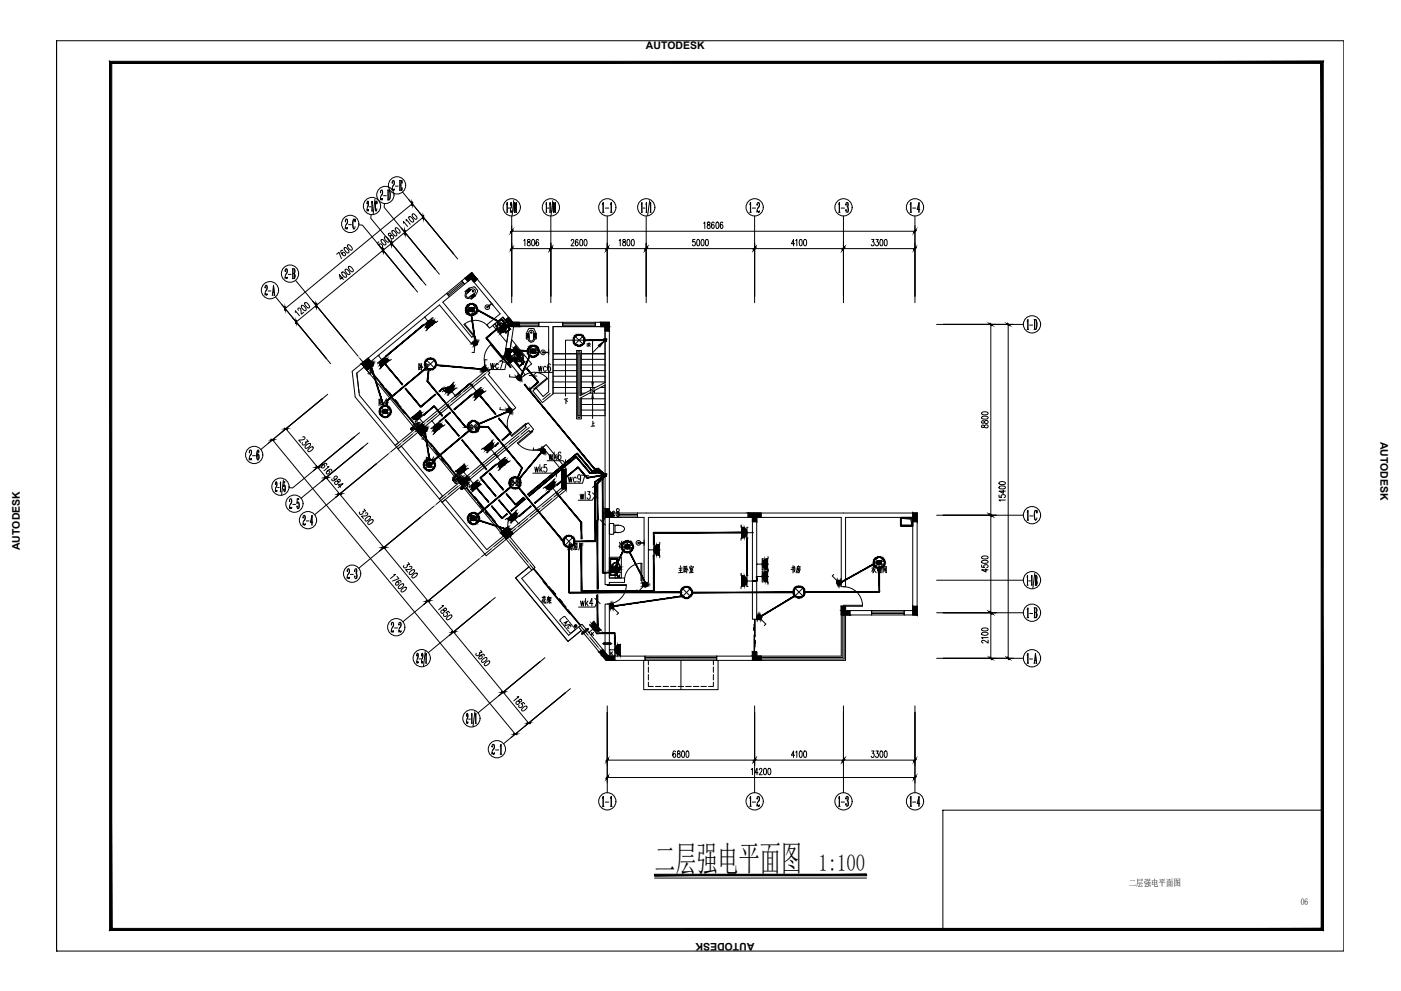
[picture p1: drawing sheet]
<svg xmlns="http://www.w3.org/2000/svg" width="594mm" height="420mm" viewBox="0 0 594 420" stroke-linecap="round" stroke-linejoin="round" font-family="sans-serif">
<defs><g id="words">
<text font-size="14.9" x="277.5" y="369.1">二层强电平面图</text>
<text font-size="9.9" x="347.1" y="369.1">1:100</text>
<g font-size="6.6">
<text x="176.4" y="158.4">卧室</text>
<text x="206.7" y="157.3">wc7</text>
<text x="159.5" y="173.6">阳台</text>
<text x="197.6" y="184.5">卧室</text>
<text x="179.6" y="197.9">阳台</text>
<text x="231.4" y="196.1">wk6</text>
<text x="225.4" y="201.4">wk5</text>
<text x="256.1" y="220.1">wc8</text>
<text x="198.3" y="222.2">阳台</text>
<text x="239.5" y="234.6">起居厅</text>
<text x="286.5" y="244.1">主卧室</text>
<text x="334.1" y="244.1">书房</text>
<text x="368.3" y="244.1">衣帽间</text>
<text x="228.6" y="257.2">花架</text>
<text x="244.8" y="258.2">wk4</text>
</g>
<g font-size="6.2">
<text x="196.1" y="134.4">次卫</text>
<text x="215.2" y="207.1">卧室</text>
<text x="261.1" y="233.5">次卫</text>
</g>
<text font-size="5.7" x="223" y="150.6">公卫</text>
<g font-size="4.4">
<text x="268.3" y="20.7">由 AUTODESK 由由由由由</text>
<text x="251.2" y="148.2" transform="rotate(-90 251.2 148.2)">IR</text>
<text x="585.4" y="181.6" transform="rotate(90 585.4 181.6)">由 AUTODESK 由由由由由</text>
<text x="8.4" y="238.9" transform="rotate(-90 8.4 238.9)">由 AUTODESK 由由由由由</text>
<text x="257.5" y="242.7">LEB</text>
<text x="260.3" y="246.2">W</text>
<text x="325.6" y="399.8" transform="rotate(-180 325.6 399.8)">由 AUTODESK 由由由由由</text>
</g>
<g font-size="4">
<text x="175.3" y="181">K</text>
<text x="551.6" y="383.5">06</text>
</g>
<text font-size="3.9" x="478.7" y="375.5">二层强电平面图</text>
<text font-size="3.5" x="194.4" y="203.6">K</text>
</g></defs>
<!-- layer: A-DOTE -->
<g fill="none" stroke="#000" stroke-width=".42">
<path d="M148.7 147.2l3.1 3.8M152.1 151.4h.1M152.5 151.8l3.5 4.3M156.4 156.5h.1M156.7 157l3.6 4.2M205.9 158.4l-4.2 3.5M160.6 161.7h.1M161 162.1l3.5 4.3M165.3 167.3l3.5 4.2M169.1 172h.1M169.5 172.4l3.5 4.3M173.3 177.1l.1 .1"/>
<path d="M173.8 177.6l3.4 4.2M180.2 179.6l-4.3 3.5M180.7 179.2l-.1 .1M185.3 175.4l-4.2 3.5M185.8 175h-.1M190.5 171.2l-4.3 3.5M190.9 170.8h.1M195.6 166.9l-4.2 3.5M196.1 166.5h.1M200.8 162.6l-4.3 3.6M201.2 162.3h.1M233.3 166.8l-3.1 2.6"/>
<path d="M164.7 192.4l-2.9 2.4M165.2 192h.1M169.9 188.1l-4.3 3.5M170.4 187.7l-.1 .1M175 183.9l-4.2 3.5M175.5 183.5h.1M178 182.7l3.5 4.3M181.8 187.4l.1 .1M182.2 187.9l3.5 4.2M186.5 193l3.5 4.3M190.4 197.7h.1M190.7 198.2l3.6 4.2"/>
<path d="M204.6 197.6l-4.3 3.5M205 197.2v.1M209.7 193.4l-4.2 3.5M210.2 193h.1M214.9 189.1l-4.3 3.6M215.3 188.8h.1M220 184.9l-4.2 3.5M220.5 184.5h.1M224.4 181.3l-3.5 2.9M239.1 199.1v3.5M184 214.6l-3.5 2.9M184.5 214.2h-.1"/>
<path d="M189.1 210.4l-4.2 3.5M189.6 210h.1M194.3 206.1l-4.3 3.5M194.8 205.7l-.1 .1M195 203.3l3.5 4.3M198.8 208h.1M199.2 208.4l3.5 4.3M199.4 201.9l-4.2 3.5M199.9 201.5h.1M203.1 213.1v.1M203.5 213.6l3.5 4.2M207.3 218.3h.1"/>
<path d="M207.7 218.7l3.5 4.3M223.8 219.9l-4.2 3.5M224.3 219.5h.1M229 215.6l-4.3 3.5M229.5 215.2l-.1 .1M234.1 211.4l-4.2 3.5M234.6 211h.1M239.1 203.1v.1M239.1 203.8v3.5l-4.1 3.4M203.3 236.9l-4.1 3.3M203.7 236.5h.1M208.4 232.6l-4.2 3.5"/>
<path d="M208.9 232.2h-.1M211.6 223.4v.1M211.9 223.9l3.6 4.2M213.6 228.3l-4.3 3.6M214 228h.1M215.8 228.6h.1M216.2 229l3.5 4.3M218.7 224.1l-4.3 3.5M219.2 223.7l-.1 .1M220.1 233.7v.1M220.5 234.2l3.5 4.3M224.3 238.9h.1"/>
<path d="M224.7 239.4l3.5 4.2M228.5 244l.1 .1M228.9 244.5l3.5 4.3M232.8 249.2h.1M237.1 254.3h.1M237.4 254.8l3.5 4.2M241.3 259.5h.1M241.7 259.9l3.5 4.3M245.5 264.6l.1 .1M245.9 265.1l3.5 4.2M249.8 269.7v.1M250.2 270.2l3.5 4.3"/>
<path d="M254 274.9l.1 .1M254.4 275.4l3.1 3.7"/>
</g>
<!-- layer: A-FLOR-SPCL -->
<g fill="none" stroke="#000" stroke-width=".42">
<path d="M197.8 123.3l.6 .8zM197.9 124.5a.94 .94 0 0 0 0 1.4 .94 .94 0 0 0 1.4-.2l2-1.3a1.1 1.1 0 0 0 .1-1.5 1.1 1.1 0 0 0-1.5-.2l-2 1.8M198.1 123.2l.5 .6M198.1 123.2l-.1 .1M198.3 123.1l.4 .6M198.3 123.1l-.2 .1M198.3 123.1l.4 .5M198.4 122.9l.5 .6M198.5 122.9l-.2 .1M198.5 122.9l.4 .5M198.6 123.8l-.2 .1M198.6 122.8l.5 .5"/>
<path d="M198.6 122.8l-.1 .1M198.7 122.7l.7 .3M198.8 123.6l-.2 .1M198.8 122.6l.3 .7M198.8 122.2l-1.5 1.3 .3 .7a1.38 1.38 0 0 0-.2 1.9 1.38 1.38 0 0 0 2 .2M198.9 122.2l2.2-.6 1.3 1.4M198.9 122.1v.1M199 122.5l.4 .5M199 122.5l-.2 .1M199 122.4l.5 .5M199.1 123.3l-.3 .3M199.4 126.3l.3 .4"/>
<path d="M199.6 122.8l-.2 .1M199.9 125.4l.5 .6M199.9 125.4l-.1 .2M200.1 125.3l.5 .6M200.1 125.3l.5 .7-.6-.6M200.2 125.3l-.2 .1M200.2 126.2l-.6-.7 .5 .8M200.2 126.1l-.1 .2M200.3 125.2l.4 .5M200.4 126l-.2 .1M200.5 125.1l.4 .5M200.5 125l-.3 .3"/>
<path d="M200.7 124.9l.4 .5M200.8 125.7l-.2 .1M200.9 124.8l-.4 .1 .4 .7M200.9 124.8l.4 .5M201 125.6l-.2 .1M201 124.6l.5 .5M201.1 124.6l-.2 .2M201.1 125.4l-.1 .2M201.3 125.3l-.2 .1M201.5 125.1l-.2 .2M201.6 125.4l-1.9 1.3M202.4 123l.1 .5-.9 1.9"/>
<path d="M206.6 130.1l2-1.3zM206.8 130l-.4 .1v.3l.4 .1 .1-.4M207.3 129.5a.99 .99 0 0 0-1.6 .4 .99 .99 0 0 0 1.1 1.3 .99 .99 0 0 0 .7-1.5M207.7 127.8l1.5 1.8M209 138l4.3-3.5 2.7 3.3-1.1 7.4zM212 137.2a1.8 1.8 0 0 0-.5 2.8 1.8 1.8 0 0 0 2.8-.2l-.3-1.7M212 137.2l.9 .1 .8 .5M212.7 136.9a2.03 2.03 0 0 0-2.1 2 2.03 2.03 0 0 0 2 2.1h.9M212.7 138.4l.6 .6M212.7 136.9l1.2 .7M213.3 138.2l.2 .3M213.3 138.4l-.6 .6"/>
<path d="M213.4 138.2l.2 .2M213.5 136.7l.4 .5M213.9 136.7l-.5 .5M214.2 137.4l.2 .4M214.2 137.7h.1M214.3 138l.3 .5M214.3 137.3l-1 .9M214.3 137.3l.3 .4M214.5 138.5v1.6M214.6 137.7l-1.1 .8M214.7 138.1l.4 .5M215.1 138.1l-.5 .5"/>
<path d="M214.5 140.1l-1.1 .9M216.9 144l8.4 10.1-3.8 3.4-5.6-6.8zM217.6 151.6l.4 .6M218 151.7l-.5 .4M218 152.6l.3 .4M218.1 151.7l.3 .5M218.1 150.1v1.6M218.2 152.5l.3 .3M218.7 153.1l.4 .5M218.7 152.7l.5 .3M218.9 152.4l.5 .4M219.1 151.8l.1 .3"/>
<path d="M219.1 151.8l-1.1 .8M219.1 151.8l.2 .2M219.2 153.1l-.5 .4M219.3 152l-1 1M219.4 152.8l.6 .2M219.4 151.3l.5 .6M219.9 151.3l-.6 .5M220 149.2l.8 .3M220 149.2l-1 .1-.9 .8M220.7 149.5l.7 .6M221.2 150.3a1.58 1.58 0 0 0-2.4-.6 1.58 1.58 0 0 0-.2 2.4M221.6 152.3l-.7 .7h-.9"/>
<path d="M221.9 152.4l-1.1 .9-1.6-.3M223.2 141.5v2l.7 .2a1.35 1.35 0 0 0 1.4 1.4 1.35 1.35 0 0 0 1.3-1.4l.8-.2v-2M223.2 141.5l1.3-2.2 1.9 .1 1 2.1M223.2 141.4v.1M223.5 143h.7M223.5 142.5h.7M223.5 142.3h.7M223.5 142l.7 .1M223.5 142.2h.7M223.5 141.6h.6M223.5 141.4h.6M223.5 141.4v.2"/>
<path d="M223.5 141.6v.2M223.5 142v.2M223.5 142.3v.2M224.1 141.4l-.6 .2M224.1 141.8l-.6 .2M224.2 141.6v.2M224.2 141.8v.2M224.2 141.1l.2 2.6M224.2 142v.2M224.2 142.3v.2M224.2 141a1.08 1.08 0 0 1 1.1-1 1.08 1.08 0 0 1 1.1 1M226.3 143h.8"/>
<path d="M226.3 142.5h.8M226.4 142.5l-.1 .2 .8-.2M226.4 143l-.1-.3 .8 .3M226.4 143l-.1 .2 .8-.2M226.4 141.1l-.2 2.3a.93 .93 0 0 1-.7 1.2 .93 .93 0 0 1-1.1-.9M226.4 142.3h.7M226.4 142.1h.7M226.4 142.2h.7M226.4 142v.2M226.4 142.3l.7 .2M226.4 141.6h.7M226.4 141.4h.7"/>
<path d="M226.4 142v-.2l.7 .2M226.4 141.4v.2M226.4 141.6v.2M227.1 141.4v.2M227.1 141.6v.2M227.1 142v.2M227.1 142.3v.2M227.4 141.4v.1M230.2 149.5h2.4M230.2 149.4h2.4M232.6 148.2v2.4M381.8 219.4h5.2v3.6v-3.6h-5.2v3.6h5.2h-5.2z"/>
<path d="M382.1 219.6h4.7v3.2h-4.7zM382.2 219.8h4.5v2.8h-4.5zM382.2 219.8l4 .3 .5 2.5M258.4 222.2v4.1M260.3 222.2l-.1 4.2-1.5 .1-.3-.2M260.3 222.7h2.1M260.3 225.8h2.1M260.8 225.5a2.6 2.6 0 0 0 4-1.5 3 3 0 0 0-4-1v2.6M263.3 236.3h-4.9v8.8h4.9M263.3 236.2l.2 8.7M270.7 230.3h2.4M270.7 230.1h2.4"/>
<path d="M270.7 230v.2M271 230l-.3-.1-.2 .2 .2 .3 .3-.2M271.7 230.1a.99 .99 0 0 0-1.5-.8 .99 .99 0 0 0 0 1.7 .99 .99 0 0 0 1.5-.8M273.1 229v2.3"/>
<circle cx="200.6" cy="123.5" r=".32"/>
<circle cx="213" cy="138.7" r=".28"/>
<circle cx="213" cy="138.7" r=".19"/>
<circle cx="213.7" cy="136.9" r=".15"/>
<circle cx="213.7" cy="136.9" r=".23"/>
<circle cx="214.9" cy="138.3" r=".15"/>
<circle cx="214.9" cy="138.3" r=".23"/>
<circle cx="217.8" cy="151.9" r=".15"/>
<circle cx="217.8" cy="151.9" r=".23"/>
<circle cx="218.4" cy="152.6" r=".06"/>
<circle cx="219" cy="153.3" r=".15"/>
<circle cx="219" cy="153.3" r=".23"/>
<circle cx="219.7" cy="151.5" r=".19"/>
<circle cx="219.7" cy="151.5" r=".28"/>
<circle cx="225.3" cy="141" r=".32"/>
</g>
<g fill="none" stroke="#000" stroke-width=".42">
<path d="M213.3 134.5l2.7 3.3M151.3 158.2l1 8.3M153.3 154.2l61.4 74.4M224.3 240.3l-5.7 4.7 22.3 26.9 5.6-4.6M273 280v12.4h31.5v-12.4M274.9 280v1.9M288.7 280v12.4M302.5 280v1.9M274.9 289.2v1.8h2.1M274.9 282.8v2.3M274.9 286v2.3M277.9 291h2.3"/>
<path d="M281.2 291h2.2M284.3 291h2.4M287.6 291h2.3M290.8 291h2.3M294 291h2.3M297.2 291h2.3M302.5 289.2v1.8h-2.1M302.5 282.8v2.3M302.5 286v2.3"/>
</g>
<!-- layer: A-WALL-SURF -->
<g fill="#000" stroke="#000" stroke-width=".42">
<path d="M197.6 118.4h1.9l-1.1 .9zM200 118.4h2.4l-1.1 .9zM197.2 117.9l2.9-2.3 1.9 2.3zM214.2 135.7l1.5-1.2 .9 1.2zM153.5 154.4h2.4l1.1 1.5zM154.4 153.2l1.7-1.4 1.2 1.4zM214 151.2h2.4l1.3 1.6zM214.5 147.7l1.8 .3h-1.8zM176.3 182.1h2.4l1.1 1.4zM212.8 226.3h4.7l-1.4 1.2zM213.4 224.9l.3-.3 .2 .3zM215.2 225.8l1.2-.9 .7 .9z"/>
<path d="M254.2 276.5l1.4-1.2 .9 1.2z"/>
<path d="M197.4 118.2h2.4zM197.4 118.2l2.1 .2z"/>
<path d="M200 118.4l.8 .9h.5zM200.8 119.3h.5l-.3 .3z"/>
<path d="M197.2 117.9l5 .3-.2-.3zM197.2 117.9l5 .3h-4.8z"/>
<path d="M199.8 118.2l2.6 .2zM199.8 118.2l2.6 .2z"/>
<path d="M214.2 135.7l3.2 1-.8-1zM214.2 135.7l3.2 1h-2.4z"/>
<path d="M215 136.7l5.2 1.8v-1.8zM215 136.7l5.2 1.8h-3.6z"/>
<path d="M254.7 136.7l3.7 1.8v-1.8zM254.7 136.7l3.7 1.8h-3.7z"/>
<path d="M256.6 138.5l1.8 1.8v-1.8zM256.6 138.5l1.8 1.8h-1.8z"/>
<path d="M153.5 154.4l1.1 1.5h2.4zM154.6 155.9h2.4l-1.4 1.1z"/>
<path d="M153.3 154.2l2.6 .2 .3-.2zM153.3 154.2l2.6 .2h-2.4z"/>
<path d="M154.4 153.2l1.8 1 1.1-1zM153.3 154.2l1.1-1 1.8 1z"/>
<path d="M214 151.2l1.3 1.6h2.4zM215.3 152.8h2.4l-1.4 1.2z"/>
<path d="M214.5 148l1.4 2.7 .4-2.7zM214.5 148l1.4 2.7h-1.8z"/>
<path d="M176.3 182.1l1.1 1.4h2.4zM177.4 183.5h2.4l-1.4 1.2z"/>
<path d="M238.2 199l1.8 8.3v-8.3zM238.2 199l1.8 8.3h-1.8z"/>
<path d="M194 203.6l1 1.2h2.4zM195 204.8h2.4l-1.5 1.2z"/>
<path d="M319.1 219.4l1.8 1.8v-1.8zM319.1 219.4l1.8 1.8h-1.8z"/>
<path d="M317.2 217.5l5.5 1.9v-1.9zM317.2 217.5l5.5 1.9h-5.5z"/>
<path d="M387 217.5l1.9 3.7v-3.7zM387 217.5l1.9 3.7h-1.9z"/>
<path d="M212.8 226.3l.9 1.2h2.4zM213.7 227.5h2.4l-1.4 1.1z"/>
<path d="M213.4 224.9l1.3 .9-.8-.9zM212.3 225.8l1.1-.9 1.3 .9z"/>
<path d="M212.3 225.8l2.6 .3-.2-.3zM212.3 225.8l2.6 .3h-2.4z"/>
<path d="M215.2 225.8l2.1 .3-.2-.3zM214.9 226.1l.3-.3 2.1 .3z"/>
<path d="M212.5 226.1l5 .2zM212.5 226.1l5 .2z"/>
<path d="M356.7 257l1.8 1.9v-1.9zM356.7 257l1.8 1.9h-1.8z"/>
<path d="M356.7 258.9l3.7 1.8v-1.8zM356.7 258.9l3.7 1.8h-3.7z"/>
<path d="M387 257l1.9 3.7v-3.7zM387 257l1.9 3.7h-1.9z"/>
<path d="M254.2 276.5l3.7 1.7-1.4-1.7zM254.2 276.5l3.7 1.7h-2.4z"/>
<path d="M255.5 278.2l5.2 1.8v-1.8zM255.5 278.2l5.2 1.8h-3.7z"/>
<path d="M319.1 276.4l1.8 1.8v-1.8zM319.1 276.4l1.8 1.8h-1.8z"/>
<path d="M319.1 278.2l3.6 1.8v-1.8zM319.1 278.2l3.6 1.8h-3.6z"/>
</g>
<g fill="none" stroke="#000" stroke-width=".42">
<path d="M197.2 117.9l2.9-2.3 2.3 2.8-1.4 1.2-1.2-1.4-1.4 1.1zM214.2 135.7l1.5-1.2 1.7 2.2h2.8v1.8h-3.6zM254.7 136.7h3.7v3.6h-1.8v-1.8h-1.9zM153.3 154.2l2.8-2.4 1.2 1.4-1.4 1.2 1.1 1.5-1.4 1.1zM214.5 147.7l1.8 .3-.4 2.7 1.8 2.1-1.4 1.2-2.3-2.8zM176.1 181.8l2.8-2.3 1.2 1.4-1.4 1.2 1.1 1.4-1.4 1.2zM238.2 199h1.8v8.3h-1.8zM193.6 203.1l1.4-1.2 1.2 1.5 1.4-1.2 1.2 1.4-2.9 2.4zM317.2 217.5h5.5v1.9h-1.8v1.8h-1.8v-1.8h-1.9zM387 217.5h1.9v3.7h-1.9zM212.3 225.8l1.4-1.2 1.2 1.5 1.5-1.2 1.1 1.4-2.8 2.3zM356.7 257h1.8v1.9h1.9v1.8h-3.7z"/>
<path d="M387 257h1.9v3.7h-1.9zM254.2 276.5l1.4-1.2 2.3 2.9h2.8v1.8h-3.7zM319.1 276.4h1.8v1.8h1.8v1.8h-3.6z"/>
</g>
<g fill="none" stroke="#000" stroke-width=".42">
<circle cx="192.5" cy="203.4" r=".44"/>
<circle cx="195.8" cy="207.1" r=".44"/>
<circle cx="244.1" cy="265.4" r=".44"/>
</g>
<!-- layer: A-ROOF-STRM -->
<g fill="none" stroke="#000" stroke-width=".42">
<path d="M192 203.5l.9 .1M192 203.3l1.1 .3M192 203.6l.8 .1M192.1 203.2l.8 .1M192.1 203.8h.6M192.1 203.8l.1 .1M192.2 203.1l.7 .2M192.3 204l.1 .2M192.5 204.2l.1 .2M192.7 204.5l.1 .1M192.9 204.7l.1 .2M195.4 207l.9 .1"/>
<path d="M195.4 207.2h.9M195.4 206.9h.8M195.4 207.3h.8M195.5 206.8h.6M195.6 207.5h.5M243.7 265.3l.8 .1M243.7 265.5l.8 .1M243.7 265.2l.8 .1M243.7 265.6l.8 .1M243.8 265l.6 .1M243.8 265.8l.5 .1"/>
<circle cx="192.5" cy="203.4" r=".44"/>
<circle cx="193.4" cy="204.6" r=".44"/>
<circle cx="195.8" cy="207.1" r=".44"/>
<circle cx="244.1" cy="265.4" r=".44"/>
</g>
<!-- layer: A-FLOR-HVAC -->
<g fill="none" stroke="#000" stroke-width=".42">
<path d="M238 263.9l.4 .5M238.2 262.1l-.8 .9 .4 .6M238.7 264.7l.4 .5M239.1 264.1l1.5-.6-1 1.3M239.3 265.5l.5 .5M239.6 263.9l.3 .4M239.9 261.9l-.6-.6-.9 .6M240 266.3l.4 .5M240.1 262.1l.5 .6M240.7 267.1l.4 .5M240.8 262.9l.4 .5M241.5 263.7l.4 .5"/>
<path d="M241.8 264.6l-2.4 .7M242 265.8a.42 .42 0 0 0-.1-.7 .42 .42 0 0 0-.6 .2l-.3 .3a.41 .41 0 0 0-.3 .5 .41 .41 0 0 0 .6 .2M242.1 264.5l.5 .5M242.8 265.3l.4 .6M242.8 267.8l-.8 .6-.7-.5M243.4 266.1l.4 .8-.7 .7"/>
</g>
<!-- layer: A-FLOR-OTHER2-ON -->
<g fill="none" stroke="#000" stroke-width=".42">
<path d="M192.1 202.4l-.2 .1 .5 .6 .5-.4M192.4 202.2l-.2 .1M192.6 202l-.2 .1M192.9 201.8l-.2 .1M193.1 202.5l-.2 .2M193.1 201.5l-.2 .2M194.9 200.5l-3.1 2.6M195.8 206.5v.3M195.8 206.8l.1 .2M196 207.1h.3M196.3 206l-.4 .4M196.5 206.8l-.1 .2"/>
<path d="M196.6 205.9l-.2 .1M196.8 206.6l-.2 .2M196.8 205.7l-.1 .1M197.1 205.4l-.2 .2M197.3 206.2l-.4 .4M197.8 205.8l-.5 .4M197.8 204.8l-.7 .6M198 205.6l-.1 .1M198.2 204.8l.2 .2M198.3 205.4l-.2 .1M198.4 205.1v.3M198.7 204.6l-3.2 2.6"/>
<path d="M246.7 268.6l.2 .2M247 268.8h.3M247.3 267.8l-.6 .7M247.5 268.6l-.2 .1M247.5 267.6l-.2 .2M247.8 268.4l-.2 .2M247.8 267.4l-.2 .1M248.2 268l-.4 .4M248.3 267l-.5 .4M248.5 267.8l-.2 .1M248.5 266.8l-.1 .2M248.7 267.6l-.1 .1"/>
<path d="M248.8 266.6l-.2 .1M248.8 266.5h.3M249 267.4l-.2 .1M249.2 266.6l.3 .4-.2 .1M249.2 267.2l-.1 .1M249.6 266.4l-3.1 2.5M255.5 272.9h4M255.9 273.1l.2 .1M255.9 272.8v.2M256.1 272.5l-.2 .2M256.2 273.2h1.2M256.2 272.5h1.2"/>
<path d="M257.5 272.5l1.5 .2M259 273.1l-1.5 .1M259 272.8v.2"/>
</g>
<!-- layer: AXIS -->
<g fill="none" stroke="#000" stroke-width=".42">
<path d="M152.2 95.3l1.5 .2 23.4 28.3M157.4 91l-.2 1.5 23.4 28.4M163.1 86.4l-.2 1.5 23.4 28.3M170.7 81.4l23.4 28.4M217 91.6v36.8M233.6 91.6v36.8M257.5 91.6v36.8M274 91.6v36.8M320 91.6v36.8M357.7 91.6v36.8M388 91.6v36.8M125.3 118.9l23.4 28.3"/>
<path d="M116.8 125.9l23.4 28.3M397.2 137.5h36.7M139 167.2l-28.4 23.4M152.4 183.5l-28.3 23.4-1.6-.2M156 187.8l-28.3 23.4M161.8 194.8l-28.4 23.4M180.5 217.5l-28.4 23.4M397.2 218.4h36.7M199.2 240.2l-28.4 23.4M210 253.3l-28.4 23.4M397.2 259.8h36.7M397.2 246h36.7"/>
<path d="M231.1 278.8l-28.4 23.4M397.2 279.1h36.7M241.9 292l-28.4 23.3M257.5 299.3v36.8M320 299.3v36.8M357.7 299.3v36.8M388 299.3v36.8"/>
<circle cx="168.4" cy="78.6" r="3.7"/>
<circle cx="148.5" cy="94.9" r="3.7"/>
<circle cx="157.7" cy="87.4" r="3.7"/>
<circle cx="163.4" cy="82.7" r="3.7"/>
<circle cx="217" cy="87.9" r="3.7"/>
<circle cx="233.6" cy="87.9" r="3.7"/>
<circle cx="257.5" cy="87.9" r="3.7"/>
<circle cx="274" cy="87.9" r="3.7"/>
<circle cx="320" cy="87.9" r="3.7"/>
<circle cx="357.7" cy="87.9" r="3.7"/>
<circle cx="388" cy="87.9" r="3.7"/>
<circle cx="123" cy="116" r="3.7"/>
<circle cx="114.5" cy="123" r="3.7"/>
<circle cx="437.6" cy="137.5" r="3.7"/>
<circle cx="107.8" cy="192.9" r="3.7"/>
<circle cx="118.9" cy="206.4" r="3.7"/>
<circle cx="124.8" cy="213.6" r="3.7"/>
<circle cx="437.6" cy="218.4" r="3.7"/>
<circle cx="130.6" cy="220.5" r="3.7"/>
<circle cx="149.3" cy="243.2" r="3.7"/>
<circle cx="437.6" cy="246" r="3.7"/>
<circle cx="437.6" cy="259.8" r="3.7"/>
<circle cx="168" cy="265.9" r="3.7"/>
<circle cx="178.8" cy="279" r="3.7"/>
<circle cx="437.6" cy="279.1" r="3.7"/>
<circle cx="199.9" cy="304.6" r="3.7"/>
<circle cx="210.7" cy="317.6" r="3.7"/>
<circle cx="257.5" cy="339.7" r="3.7"/>
<circle cx="320" cy="339.7" r="3.7"/>
<circle cx="357.7" cy="339.7" r="3.7"/>
<circle cx="388" cy="339.7" r="3.7"/>
</g>
<!-- layer: AXIS_TEXT -->
<g fill="none" stroke="#000" stroke-width=".42">
<path d="M166.4 77.3v.4l.2-1.2a1.47 1.47 0 0 1-.1 2.6l-.2 1.6M166.9 76.5l.3 1.2-.6 1.2M167.6 78.9h1.2M169.4 76.5h1v1.2v-1.2M169.6 76.5v4.2M169.6 78.5h.4M170 77.7v1.6M146.5 93.7v.4l.3-1.2a1.47 1.47 0 0 1-.2 2.6l-.2 1.6M146.6 96.5l.7 .6 .1-.6-.2 .4-.6-.4-.2 .1M147.1 92.9l.2 1.6-.5 .8M147.8 95.3h1.2M150.1 92.9a5.1 5.1 0 0 0 0 4.2"/>
<path d="M150.5 93.5l.1 .6v-1.2l-.1 .6-.3-.6a3.6 3.6 0 0 0 0 4.2l.4-1M155.7 86.1v.4l.2-1.2a2.59 2.59 0 0 1-.2 3l-.1 1.2M155.8 88.9l.4 .6v-.6l-.1 .3-.3-.3-.2 .2M156 85.3l.2 1.2-.3 1.2M156.5 87.7h.8M157.6 86.1l.2-.8v4.2M157.6 89.5h.4M157.8 85.5v4M159 84.5l-.8 6.3M159.5 85.3l-.3 1.6 .3 2.6M159.8 85.9v.6v-1.2v.6l-.3-.6-.3 1.6 .3 2.6 .3-1M161.4 81.4v.4l.3-1.2a1.52 1.52 0 0 1-.2 2.6l-.2 1.6"/>
<path d="M161.5 84.2l.6 .6 .1-.6-.2 .4-.5-.4-.2 .2M161.9 80.6l.2 1.6-.4 .8M162.6 83h1.2M164.4 80.6h.6a4.6 4.6 0 0 1 0 4.2h-.6M164.5 80.6v4.2M164.6 80.6v4.2M165 80.6a5.1 5.1 0 0 1 0 4.2M166.5 80.1l.6 .6 .1-.6-.2 .4-.5-.4-.2 .2M169.4 80.7h1v-1.2v1.2M214.9 86.7l.2-.8v4.1M214.9 90h.4M215 86.1v3.9"/>
<path d="M215.5 88.2h.6M216.5 86.7v.3l.1-1.1a2.91 2.91 0 0 1-.1 2.9l-.1 1.2M216.5 89.4l.4 .6v-.6l-.1 .4-.3-.4-.1 .2M216.8 85.9l-.2 2.3M217.8 85l-.6 6.4M218.2 85.9v4.1l.3-1.8-.3-2.3v4.1M218.3 86.1v3.9M218.7 90h.4M218.9 86.1v3.9v-4.1l-.2 .8M231.5 86.7l.2-.8v4.1M231.5 90h.3M231.7 86.1v3.9"/>
<path d="M232.1 88.2h.7M233.1 86.7l.2-.8v4.1M233.1 90h.4M233.2 86.1v3.9M234.4 85l-.7 6.4M234.8 85.9v4.1l.3-.8-.2-3.3-.3 1.7 .2 2.4 .2-.8-.1-3.1M235.3 86.7l.2-.8v4.1M235.3 90h.4M235.5 86.1v3.9M255.4 86.7l.4-.8v4.1M255.4 90h.7M255.7 86.1v3.9"/>
<path d="M256.7 88.2h1.4M258.8 90h.8M259.2 86.1v3.9v-4.1l-.4 .8M271.9 86.7l.3-.8v4.1M271.9 90h.5M272.1 86.1v3.9M272.7 88.2h.8M273.9 90h.4M274.1 86.1v3.9v-4.1l-.2 .8M275.5 85l-.9 6.4M275.7 86.7l.2-.8v4.1M275.7 90h.4"/>
<path d="M275.9 86.1v3.9M317.9 90h.7M318.2 86.1l.1 3.9v-4.1l-.4 .8M319 88.2h1.4M321.1 86.7v.3l.3-1.1a1.42 1.42 0 0 1 .7 1.3 1.42 1.42 0 0 1-.9 1.2l-.2 1.6M321.2 89.4l.7 .6 .2-.6-.3 .4-.6-.4-.2 .2M321.7 85.9l.3 1.1-.6 1.2M355.6 86.7l.4-.8v4.1M355.6 90h.7M355.9 86.1v3.9M356.7 88.2h1.4M358.8 86.7v.3l.3-1.1 .5 .2v1.3l-.5 .2"/>
<path d="M359.4 85.9v1.7a1.46 1.46 0 0 1-.3 2.4l-.3-1.2v.4M359.6 88l-.1 1.8M385.9 86.7l.4-.8v4.1M385.9 90h.7M386.2 86.1v3.9M387 88.2h1.3M389.6 86.2v3.8M390 88.8h-1.1l.8-2.9v4.1M121 114.7v.4l.2-1.1a1.47 1.47 0 0 1-.1 2.5l-.2 1.6M121.1 117.5l.6 .6 .1-.6-.2 .4-.5-.4-.2 .2M121.5 114l.3 1.1-.6 1.2M122.2 116.3h1.2"/>
<path d="M123.9 114l1 .1 .2 1-.4 .8M123.9 118.1h.8l.3-.4 .1-1-.4-.8 .3 .8-.3 1.4M124.1 114v4.1M124.2 114v4.1M124.7 114l.2 1.7-.7 .2M112.5 121.8v.3l.2-1.2a1.52 1.52 0 0 1-.1 2.6l-.2 1.6M112.6 124.5l.6 .6 .1-.6-.2 .4-.5-.4-.2 .2M113 120.9l.2 1.7-.5 .8M113.7 123.4h1.2M115.4 125.1h.4M115.6 124h.6M116 121.5l.4 3.6-.4-4.2-.5 4.2"/>
<path d="M116.1 125.1h.5M435.5 136.3l.4-.8v4.2M435.5 139.7h.7M435.8 135.7v4M436.6 137.8h1.3M438.5 135.5h.7a4.4 4.4 0 0 1 0 4.2h-.7M438.7 135.5v4.2M438.8 135.5v4.2M439.2 135.5a5.1 5.1 0 0 1 0 4.2M105.8 191.6v.4l.2-1.2a1.46 1.46 0 0 1-.1 2.6l-.2 1.6M105.9 194.4l.6 .6 .2-.6-.2 .4-.6-.4-.2 .2M106.3 190.8l.2 1.6-.5 .8"/>
<path d="M107.1 193.2h1.2M109.4 190.8a5.7 5.7 0 0 0-.1 4.2M109.6 192.6l.2 1.2-.4 1.2M109.7 191.4v.4v-.8l-.3-.2a4.3 4.3 0 0 0 0 4.2 2.08 2.08 0 0 0 0-2.6l-.4 1.2M116.8 205.1v.4l.2-1.2a2.41 2.41 0 0 1-.2 3v1.1M116.9 207.9l.4 .5 .1-.5-.1 .3-.4-.3-.1 .2M117.2 204.3l.2 1.2-.4 1.2M117.7 206.7h.7M118.8 208.4h.4M118.9 204.5l.1 3.9v-4.1l-.2 .8M120.2 203.5l-.8 6.3M120.4 204.5l.5-.2h-.5l-.1 2 .3-.6a2.63 2.63 0 0 1 0 2.7l-.2-1.1v.3"/>
<path d="M120.7 205.7v2.7M122.8 212.3v.4l.3-1.2a1.47 1.47 0 0 1-.1 2.6l-.2 1.5M123 215.1l.6 .5 .1-.5-.2 .4-.5-.4-.2 .2M123.3 211.5l.3 1.2-.5 1.2M124.1 213.9h1.3M126.1 211.7l.7-.2h-.7l-.2 2 .4-.6a1.79 1.79 0 0 1 0 2.7l-.3-1.1v.4M126.5 212.9l.3 1.2-.3 1.5M128.6 219.3v.4l.2-1.2a1.5 1.5 0 0 1-.1 2.6l-.2 1.5M129.1 218.5l.3 1.2-.6 1.2M132.2 218.9v3.7M435.5 217.1l.4-.7v4.1M435.8 216.5v4"/>
<path d="M436.7 218.7h1.3M439.1 216.4a4.6 4.6 0 0 0 0 4.1M439.6 217l.1 .6v-1.2l-.1 .6-.4-.6a3.4 3.4 0 0 0-.3 3.9l.3 .2 .5-1M128.7 222l.6 .6 .1-.6-.2 .4-.5-.4-.2 .3M129.8 220.9h1.2M132.7 221.4h-1.1l.7-2.9v4.1M435.5 220.5h.7M147.3 241.9v.5l.3-1.2a1.46 1.46 0 0 1-.2 2.6l-.2 1.5M147.4 244.7l.6 .6 .2-.6-.2 .4-.6-.4-.2 .2M147.8 241.2l.3 1.2-.5 1.1M148.6 243.5h1.2M150.5 241.9v.5l.2-1.2 .5 .1v1.4l-.4 .3"/>
<path d="M151 241.2v1.8a1.55 1.55 0 0 1-.3 2.3l-.2-1.2v.4M151.2 243.3v1.8M435.5 258.5l.4-.8v4.2M435.5 248.1h.4M435.7 244.1v4v-4.2l-.2 .8M435.8 257.9v4M436.2 246.3h.8M437.3 248.1h.4M437.5 244.1v4v-4.2l-.2 .8M438.5 257.7l1 .2 .2 1-.4 .8M438.7 257.7v4.2M438.8 257.7v4.2"/>
<path d="M438.8 243.1l-.8 6.4M438.9 243.9h.5l.3 .4-.3 1.6M438.9 248.1h.5l.3-.4-.3-1.8v2.2M439.1 243.9v4.2M439.3 257.7l.2 1.6-.2 .4h-.5M439.4 243.9l.3 1.2-.3 .8h-.3M166 264.6v.4l.3-1.1a1.46 1.46 0 0 1-.2 2.5l-.2 1.6M166.1 267.4l.6 .6 .2-.6-.2 .4-.6-.4-.2 .2M166.5 263.9l.3 1.1-.5 1.2M167.3 266.2h1.3M169.2 264.6v.4l.2-1.1a1.46 1.46 0 0 1-.1 2.5l-.2 1.6M169.3 267.4l.7 .6 .1-.6-.2 .4-.6-.4-.2 .2"/>
<path d="M169.7 263.9l.3 1.5-.6 .8M176.8 277.7v.5l.1-1.2a2.59 2.59 0 0 1-.1 3l-.1 1.1M177.1 277l.2 1.2-.4 1.2M177.6 279.4h.8M178.8 277.7v.5l.1-1.2a2.59 2.59 0 0 1-.1 3l-.1 1.1M179.1 277l.2 1.2-.4 1.2M180.3 276.2l-.7 6.3M180.5 277.7l.2-.7v4.1M180.7 277.2v3.9M435.5 277.8l.4-.8v4.2M435.5 261.9h.7M435.8 277.2v4"/>
<path d="M436.6 279.4h1.2M436.6 260.1h1.3M438.5 261.9h.8l.3-.4 .1-1-.4-.8 .3 .8-.3 1.4M438.7 280h.6M439.1 277.6l.4 3.6-.4-4.2-.5 4.2M176.9 280.5l.3 .6 .1-.6-.1 .4-.5-.2M178.8 280.5l.4 .6 .1-.6-.1 .4-.5-.2M180.5 281.1h.4M435.5 281.2h.6M438.4 281.2h.5M439.3 281.2h.4M197.9 303.3v.4l.1-1.2a2.66 2.66 0 0 1-.1 3l-.1 1.2"/>
<path d="M197.9 306.1l.4 .6 .1-.6-.1 .4-.5-.3M198.2 302.5l.2 1.2-.4 1.2M198.7 304.9h.8M199.9 303.3l.2-.8v4.2M199.9 306.7h.4M200.1 302.7v4M201.4 301.7l-.8 6.3M201.5 306.7h.5M201.7 302.7l.1 4v-4.2l-.3 .8M208.7 316.4v.4l.3-1.2a1.42 1.42 0 0 1 .7 1.3 1.42 1.42 0 0 1-.9 1.3l-.2 1.6M208.8 319.2l.4 .6h.3l.2-.6-.2 .4-.7-.4-.2 .2M209.3 315.6l.2 1.6-.5 .8"/>
<path d="M210.1 318h1.4M212.1 316.4l.4-.8v4.2M212.1 319.8h.7M212.4 315.8v4M255.4 338.5l.4-.8v4.1M255.7 337.9v3.9M259.2 337.9v3.9v-4.1l-.4 .8M318.2 337.9l.1 3.9v-4.1l-.4 .8M321.1 338.5v.3l.3-1.1a1.42 1.42 0 0 1 .7 1.3 1.42 1.42 0 0 1-.9 1.2l-.2 1.6M321.7 337.7l.3 1.1-.6 1.3M355.6 338.5l.4-.8v4.1M355.9 337.9v3.9"/>
<path d="M358.8 338.5v.3v-.9l.6-.2 .2 1.1-.5 .7M359.4 337.7v1.8a1.48 1.48 0 0 1-.3 2.3l-.3-1.1v.3M359.6 339.9l-.1 1.7M385.9 338.5l.4-.8v4.1M386.2 337.9v3.9M389.6 338.1v3.7M255.4 341.8h.7M256.7 340.1h1.4M258.8 341.8h.8M317.9 341.8h.7M319 340.1h1.4M321.2 341.2l.7 .6 .2-.6-.3 .4-.6-.4-.2 .2"/>
<path d="M355.6 341.8h.7M356.7 340.1h1.4M385.9 341.8h.7M387 340.1h1.3M390 340.7h-1.1l.8-3v4.1"/>
</g>
<!-- layer: A-WALL-BRIC -->
<path d="M228.5 136.7h10.1v1.8h-4.1v28.5l-4.5 3.7-4.1-5 1.5-1.2 2.9 3.6 2.3-2v-27.6h-4.1zM153.3 154.2l36.1-29.8 1.2 1.4-2.8 2.3 12.3 14.9 .6-.6 1.2 1.4-2.1 1.8-13.5-16.3-30.4 25.1 2.3 2.9-1.4 1.2zM205.1 157.9l-27.6 22.8-1.2-1.5-1.4 1.2 3.5 4.3 1.4-1.2-1.1-1.4 26.9-22.2 11.7 14.1 1.4-1.1-11.7-14.2M214.1 150.5l1.9-12.7-2.7-3.3-5.7 4.6-1.2-1.3 5.7-4.7-12.3-14.9-2.8 2.3-1.2-1.4 4.3-3.5 17.3 21.1h2.8v1.8h-2.4l-1.9 12.2 6.8 8.2-1.4 1.2-6.5-7.8M230.2 189.7l1.4-1.2 8.4 10.2v9l-23.9 19.8 10.8 13.1-1.4 1.2-13.2-16 1.4-1.2 1.2 1.5 23.3-19.3v-7.5zM193.6 203.1l1.4-1.2 1.2 1.5 26.9-22.3-.5-.7 1.4-1.2 2.3 2.9-1.4 1.2-.6-.8-26.9 22.3 1.1 1.4-1.4 1.1zM258.4 217.5v-80.8h-6v1.8h4.2v109.4h1.8v-1h6.4v-1.8h-6.4v-25.7M270.3 217.5h118.6v43.2h-5.5v-1.8h3.6v-39.5h-28.5v29.4h-1.8v-29.4h-35.8v43.2h-1.8v-43.2h-44.2v27.5h-2.7v-1.8h.9v-25.7h-2.8zM356.7 257h1.8v1.9h11.1v1.8h-12.9zM245.3 265.9l1.5-1.2 9.8 11.8v-20.4h1.8v22.1h15.1v1.8h-16.5zM303.9 278.2h15.2v-1.8h1.8v1.8h1.8v1.8h-18.8z" fill="none" stroke="#000" stroke-width=".42"/>
<!-- layer: A-DOOR -->
<g fill="none" stroke="#000" stroke-width=".42">
<path d="M196.2 119.6l-6.4 5.2M189.4 124.4l6.4-5.3 1.2 1.4-6.4 5.3zM196.6 120.1l-6.4 5.2M196.8 137.6l.2-.2 4.6 5.5-.3 .2zM197.1 137.3a7.2 7.2 0 0 1 9.9 1.1M220.2 136.7h8.3v1.8h-8.3zM220.2 137.9h8.3M220.2 137.2h8.3M238.6 137.9h13.8M238.6 137.2h13.8M238.6 136.7h13.8v1.8h-13.8zM157.5 157.9l.2-.2 5.1 6.2-.2 .1z"/>
<path d="M157.8 157.6l-.3 .3M208.1 146.2l.3-.3 5.1 6.2M208.1 146.2l5.1 6.2M208.1 146.2a8.1 8.1 0 0 0-1 11.2M222 159.5a7.2 7.2 0 0 1 9.9 .8M163.4 164.5l2.7 3.3-1.1-1.4M166.3 169l.3-.2 5.2 6.4-.3 .1zM166.6 168.8l-5.3-6.3-.2 .2 5.2 6.3M168.6 170.9l-1.1-1.4 2.7 3.2M170.5 173.7l.2-.2 5.1 6.2-.2 .1zM218 173.4a8.1 8.1 0 0 0-1.2 11.2M226.4 164.8l5.5-4.5 .3 .3-5.6 4.5z"/>
<path d="M178.9 184.2l.2-.1 4.3 5.2-.2 .1zM179.1 184.1l-.3 .2M183.6 190.1l2.3 2.7-1-1.2M186.7 193.3l.2-.2 4.4 5.3-.2 .2zM186.9 193.1l-4.3-5.3-.2 .2 4.3 5.3M188 195.4l-1-1.2 2.3 2.7M189.9 197.5l.2-.2 4.2 5.2-.2 .2zM216.8 184.7l6.2-5.2 .3 .3-6.3 5.2zM219.4 187.8l6.2-5.1 .3 .3-6.2 5.1zM219.7 188.1a8.1 8.1 0 0 0 11.2 .9M197.6 206.9l.3-.1 4.2 5.2-.2 .1zM197.9 206.8l-.3 .2"/>
<path d="M202.3 212.8l2.3 2.7-1-1.2M205.4 216l.2-.2 4.4 5.3-.2 .2zM205.6 215.8l-4.3-5.3-.2 .2 4.3 5.3M206.7 218.1l-1-1.2 2.3 2.7M262.1 217.5h8.2v1.9h-8.2M262.1 218.7h8.2M262.1 218.1h8.2M208.6 220.2l.2-.2 4.2 5.2-.2 .2zM271.8 238.8h.4v7.2h-.4zM271.8 238.8a7.2 7.2 0 0 0-7 7.2M226.2 241.2l.2-.2 5.6 6.8-.2 .1zM226.5 240.9l-.3 .3"/>
<path d="M232.7 248.5l3 3.6-1.3-1.6M235.9 253.4l.2-.2 5.7 6.9-.2 .2zM236.1 253.2l-5.7-6.9-.2 .2 5.7 6.9M238.4 255.4l-1.3-1.5 3 3.6M240.5 258.5l.2-.2 5.6 6.8-.2 .2zM257.5 247.9h8v.3h-8zM265.6 248.2a8.1 8.1 0 0 1-8.1 7.9M357.7 256.6h8v.4h-8zM357.7 248.8a8.1 8.1 0 0 1 8 7.8M369.6 258.9h13.8v1.8h-13.8zM369.6 259.5h13.8M273.5 278.2h30.4v1.8h-30.4z"/>
<path d="M273.5 279.4h30.4M273.5 278.8h30.4M319.7 264.6v2.8v-1.2M319.7 269.2h.3v7.2h-.3zM320 262.6l.2 7.2zM320.2 272.6v-1.1v2.8M369.6 260.1h13.8"/>
</g>
<!-- layer: CURTWALL -->
<path d="M356.7 260.7v17.5h-34M357.4 260.7v18.1h-34.7M358 260.7v18.7h-35.3M358.5 260.7v19.3h-35.8" fill="none" stroke="#000" stroke-width=".42"/>
<!-- layer: WALL-PARAPET -->
<path d="M153.3 154.2l-4 3.2 1.3 10.9 17 20.5 1.4-1.1-16.6-20.1-1.1-9.4 3.1-2.6M168.7 190.3l1.5-1.2 17.5 21.3-1.4 1.1zM176.1 181.8l-8.5 7 1.1 1.5 8.5-7M194.8 204.5l-8.5 7 1.1 1.5 8.5-7M213.5 227.2l-7.1 5.8-17.5-21.2-1.5 1.2 18.7 22.6 8.6-7M224.3 240.3l-5.7 4.7 22.3 26.9 5.6-4.6M225.5 241.8l-4.3 3.4 19.9 24.2 4.2-3.5" fill="none" stroke="#000" stroke-width=".42"/>
<!-- layer: PUB_DIM -->
<g fill="none" stroke="#000" stroke-width=".42">
<path d="M164.8 99.1l-.1 .6 .5 .3a.92 .92 0 0 1 1.3-.1 .92 .92 0 0 1 0 1.3 .98 .98 0 0 1-1-.6 .98 .98 0 0 1 .4-1.2l-.5-.6zM166.3 97.9a1.83 1.83 0 0 1 1.9 2 1.83 1.83 0 0 1-1.9-2zM167.7 96.7l.1-.1a1.74 1.74 0 0 1 1.6 2.2l-.6-.1-.8-.7zM170.2 96.7l14.3 17.4M171.1 94.6v-.7l1.7 2.1M172.2 93.7v-.7l1.8 2.1M173.3 84.6l19 23.1-14.3-17.4M173.4 92l.2-.1a1.8 1.8 0 0 1 1.6 2.2l-.7-.1-.7-.7zM174.8 86.4l-53.9 44.5M174.9 90.8a1.65 1.65 0 0 1 1.7 2.1l-.7-.1-.7-.7zM179.5 92.1l-13.5 11.1M217 95.8v29.8"/>
<path d="M217 98h171M298.4 94.7l.5-.6v2.8M300 94.3v.7a.94 .94 0 0 1 1.1 .8 .94 .94 0 0 1-.8 1.1 1.01 1.01 0 0 1-.4-1.2 1.01 1.01 0 0 1 1.1-.7v-.7zM302.8 94.5l-.4-.4a1.72 1.72 0 0 0-.1 2.8 .8 .8 0 0 0 .6-.9 .8 .8 0 0 0-.9-.7l-.3 .7M303.8 94.3l.3-.2a1.66 1.66 0 0 1 0 2.8l-.5-1.2zM306.5 94.5l-.6-.4a1.77 1.77 0 0 0 .1 2.8 .81 .81 0 0 0 .6-1 .81 .81 0 0 0-1-.6l-.2 .7M388 95.8v29.8M142.7 107.8l1-.8 1.1 2.6M145.1 115.3a1.74 1.74 0 0 1 1.7 2.3 1.74 1.74 0 0 1-1.7-2.3zM145.3 106.2l-.6-.1a1.64 1.64 0 0 0 1.7 2.2 .81 .81 0 0 0-.2-1.1 .81 .81 0 0 0-1.1 .2l.2 .6M145.4 117.5l-1.1 .9-.4-2 1.7 2.1M146 105.1a1.82 1.82 0 0 1 1.9 2l-.5 .2-.8-.7-.6-.8z"/>
<path d="M146.4 114.3a1.82 1.82 0 0 1 1.9 1.9l-.4 .3-.9-.7-.6-.8zM147.6 103.8a1.74 1.74 0 0 1 1.6 2.2 1.77 1.77 0 0 1-1.6-2.2zM148 113a1.72 1.72 0 0 1 1.6 2.2 1.72 1.72 0 0 1-1.6-2.2zM160.7 102.5l-.7 .6 .6 .8a.81 .81 0 0 1 1.4-.1 .81 .81 0 0 1-.5 1.3l-.3-.2M161 104.4l14.3 17.3M161.7 101.7a1.69 1.69 0 0 1 1.7 2.1l-.7-.1-.7-.7zM162.5 106.1l-36.9 30.4M163.2 100.4a1.72 1.72 0 0 1 1.6 2.2 1.72 1.72 0 0 1-1.6-2.2zM164.5 101.4l14.3 17.4M166.7 102.6l-5 4.1M217 105.4h171M222.1 102l.5-.5v2.7"/>
<path d="M223.8 101.6v.8a.92 .92 0 0 1 1 .8 .92 .92 0 0 1-.7 1 .99 .99 0 0 1-.5-1.1 .99 .99 0 0 1 1.1-.7v-.8zM225.7 101.6l.3-.1a1.57 1.57 0 0 1 0 2.7l-.6-1.1zM228.4 101.9l-.6-.4a1.71 1.71 0 0 0 .1 2.7 .81 .81 0 0 0 .5-.9 .81 .81 0 0 0-.9-.6l-.2 .6M233.6 103.1v22.5M242.2 102.2l.4-.7h.4l.3 .5-1.2 2.2h1.3M245.1 101.9l-.4-.4a1.61 1.61 0 0 0-.1 2.7 .81 .81 0 0 0 .6-.9 .81 .81 0 0 0-1-.6l-.2 .6M246.1 101.6l.4-.1 .5 .5v1.7l-.5 .5-.6-.5zM247.9 101.6l.3-.1a1.57 1.57 0 0 1 0 2.7l-.6-1.1zM257.5 103.1v22.5M262.5 102l.5-.5v2.7M264.2 101.6v.8a.92 .92 0 0 1 1.1 .8 .92 .92 0 0 1-.9 1 1 1 0 0 1-.3-1.1 1 1 0 0 1 1-.7v-.8zM266.1 101.6h.8l.1 .4v1.7l-.4 .5-.7-.5z"/>
<path d="M268 101.6l.2-.1a1.57 1.57 0 0 1 0 2.7l-.5-1.1zM274 103.1v22.5M294.7 101.5h-.9v1a.81 .81 0 0 1 1.1 .8 .81 .81 0 0 1-1.2 .7l-.1-.3M295.7 101.6h.7l.2 .4v1.7l-.5 .5-.6-.5zM297.5 101.6l.3-.1a1.62 1.62 0 0 1 0 2.7l-.5-1.1zM299.4 101.6l.4-.1 .5 .5v1.7l-.5 .5-.6-.5zM320 103.1v22.5M337 103.3h-1.4l.9-1.8v2.7M337.4 102l.5-.5v2.7M339.2 101.6l.4-.1 .5 .5v1.7l-.5 .5-.6-.5zM341 101.6l.3-.1a1.57 1.57 0 0 1 0 2.7l-.6-1.1zM357.7 103.1v22.5"/>
<path d="M369.6 101.5h1l-.5 1a.79 .79 0 0 1 .6 1.1 .79 .79 0 0 1-1.2 .4l-.1-.3M371.4 101.5h1l-.5 1a.79 .79 0 0 1 .6 1.1 .79 .79 0 0 1-1.2 .4l-.1-.3M373.4 101.6l.2-.1a1.57 1.57 0 0 1 0 2.7l-.5-1.1zM375.2 101.6l.5-.1 .4 .5v1.7l-.4 .5-.7-.5zM119.5 129.1l19 23-14.4-17.4M125.2 132.5l.1-.8 1.7 2.2M126.5 131.6l-.2-.4a.71 .71 0 0 1 .9-.6 .71 .71 0 0 1 .4 1l.1 1.6 1.1-.8M127.9 129.6a1.61 1.61 0 0 1 1.7 2.1l-.7-.1-.7-.7zM129.4 128.3l.7 .1 .7 .8 .4 1.2a1.69 1.69 0 0 1-1.8-2.1zM132.6 127.7l14.4 17.4M399.9 137.5h29.9M420.1 137.5v141.6"/>
<path d="M427.5 137.5v141.6M136.8 168.9l-23 19M416.4 178.5v.9h.7a.94 .94 0 0 1 .8-1.1 .94 .94 0 0 1 1.1 .8 1.01 1.01 0 0 1-1.2 .4 1.01 1.01 0 0 1-.7-1zM416.4 176.7l1.4-.3 1.2 .6a1.78 1.78 0 0 1-2.8 .2zM416.4 174.9l1.4-.3 1.2 .5a1.61 1.61 0 0 1-2.8 0zM115.6 186.5l102.9 124.7M121.2 181.8l13.5 16.3M128.3 185.3l.4-.1a.59 .59 0 0 1 .7 .6 .59 .59 0 0 1-.7 .6l-2 .2 .8 1M129.5 189.1l1.3-1h.7a1.65 1.65 0 0 1-2.1 1.8zM130.1 186.4l.7 .8-1.2 .2a.77 .77 0 0 1-.5 1.3 .77 .77 0 0 1-.8-1M131.1 190.1l1.3-.7 .5 .5-1 1.2-.9 .5-.5-.6zM134.1 197.4l4.8 5.8"/>
<path d="M138.5 197.2v-.6a1.69 1.69 0 0 0-2.2 1.7 .8 .8 0 0 0 1.1-.2 .8 .8 0 0 0-.1-1.1l-.7 .2M138.8 197.8h.7l-2.1 1.8M140.6 199.7v-.5a1.67 1.67 0 0 0-2.1 1.7 .8 .8 0 0 0 1-.2 .8 .8 0 0 0-.1-1.1l-.6 .2M150.3 185.3l-17.4 14.3M153.9 189.6l-17.4 14.3M159.6 196.6l-17.3 14.3M416.4 180.3v.9h.7a.94 .94 0 0 1 .8-1.1 .94 .94 0 0 1 1.1 .8 1.01 1.01 0 0 1-1.2 .4 1.01 1.01 0 0 1-.7-1zM138.3 202.5l85.8 104.1M142 204.3l.9-.3 .8 .4 .6-.5-.6-.7-.5 .5a.93 .93 0 0 1 .1 1.3 .93 .93 0 0 1-1.4 .1zM142.6 203l-.7 .2a.74 .74 0 0 1 0-1.1 .74 .74 0 0 1 1.1 .2l-.4 .7a1.32 1.32 0 0 1-1.9 .6l.1-.5M144.4 206.6l-.9-1.1 2-.4-2.1 1.7M154.4 215.8l.6 .8-1.1 .2a.8 .8 0 0 1-.5 1.2 .8 .8 0 0 1-1-.7l.2-.2"/>
<path d="M155 217.6l.7-.1 .2 .3-.1 .6-2.5 .5 .8 .9M155.4 219.5l1.3-.7 .4 .6-.9 1.1-1 .5-.4-.6zM178.3 219.3l-17.3 14.3M399.9 218.4h22.5M423.6 209.9v.9h1a.81 .81 0 0 1 .8-1.1 .81 .81 0 0 1 .7 1.2l-.3 .1M423.7 206.3l2.1-.2 .5 .7-.5 .4h-1.7l-.5-.4zM423.7 204.5l1.5-.3 1.1 .5a1.57 1.57 0 0 1-2.7 0zM425.4 207.8v1.4l-1.8-1h2.7M426.3 212h-2.7l.5 .5M156.5 220.9l1.3-.7 .4 .3a1.8 1.8 0 0 1-2.2 1.6zM173.1 238.5l.6 .8-1.1 .2a.8 .8 0 0 1-.5 1.2 .8 .8 0 0 1-1-.7l.2-.2M416.2 239.6v.9l1.2 .1a.77 .77 0 0 1 .7-1.2 .77 .77 0 0 1 .6 1.2l-.2 .1"/>
<path d="M416.4 237.8l1.4-.3 1.2 .6a1.61 1.61 0 0 1-2.8 0zM416.4 236l1.4-.3 1.2 .6a1.78 1.78 0 0 1-2.8 .1zM167 243.5h.7l-2.1 1.8M168.3 244.3l.8 1-2.7 1M169 248.6l1.3-1 .8 .1a1.8 1.8 0 0 1-2.2 1.6zM169.9 246.8l.1-.5a1.73 1.73 0 0 0-2.2 1.7 .8 .8 0 0 0 1.1-.2 .8 .8 0 0 0-.1-1.1l-.7 .2M170.6 249.6l.9-.6h.7a1.76 1.76 0 0 1-2 1.9l-.2-.5zM173.7 240.3l.4-.2a.59 .59 0 0 1 .6 .6 .59 .59 0 0 1-.7 .6l-2 .2 .8 1M174.1 242.2l.8-.6 .9 .2a1.72 1.72 0 0 1-2.2 1.6zM175.2 243.6l1.4-.7 .3 .3a1.8 1.8 0 0 1-2.2 1.6zM187.1 259l.8-.4 .9 .4 .6-.5-.6-.7-.6 .5a.92 .92 0 0 1 .1 1.3 .92 .92 0 0 1-1.3 0zM187.4 256.8h.7l-2.1 1.7"/>
<path d="M190.7 259.8l-.6-.7-1 .7a.78 .78 0 0 1 .2 1.4 .78 .78 0 0 1-1.2-.6l.1-.2M197 241.9l-17.3 14.4M207.9 255.1l-17.4 14.3M399.9 259.8h22.5M418.1 241.1v1.4l-1.9-.9h2.8M189.9 261.4l.9-.6 .8 .1a1.74 1.74 0 0 1-2.3 1.7zM203.8 275.8l.6 .7-1.1 .3a.76 .76 0 0 1-.5 1.2 .76 .76 0 0 1-.8-1M204.8 279.4l.8-.6h.8a1.82 1.82 0 0 1-2 2l-.2-.5zM205.2 278.1l.1-.5a1.64 1.64 0 0 0-2.2 1.6 .79 .79 0 0 0 1.1-.2 .79 .79 0 0 0-.1-1l-.7 .2M399.9 279.1h29.9M416.4 268.4l1.4-.3 1.2 .5a1.61 1.61 0 0 1-2.8 0zM416.4 266.5l1.4-.3 1.2 .6a1.78 1.78 0 0 1-2.8 .2z"/>
<path d="M419 271.4v1.3l-1.7-1.1a.6 .6 0 0 0-1 .1 .6 .6 0 0 0 .5 .9h.1M419 270.3h-2.8l.6 .5M205.9 280.8l.9-.6 .8 .2a1.74 1.74 0 0 1-2.2 1.6zM218.9 297.6l.9-.4 .8 .4 .7-.5-.6-.7-.7 .5a.92 .92 0 0 1 .1 1.4 .92 .92 0 0 1-1.3 0zM219.3 295.4h.7l-2.1 1.7M222.5 298.5l-.6-.7-.9 .6a.78 .78 0 0 1 .2 1.4 .78 .78 0 0 1-1.3-.5l.2-.3M228.9 280.6l-17.3 14.3M221.8 300l.8-.6 .7 .1a1.61 1.61 0 0 1-2.1 1.7zM222.4 308l17.4-14.3-23.1 19M257.5 302v29.9M286.4 318.8l-.3-.4a1.69 1.69 0 0 0-.2 2.7 .8 .8 0 0 0 .6-.9 .8 .8 0 0 0-.9-.6l-.3 .6M287.3 318.5v.8a.92 .92 0 0 1 1.1 .8 .92 .92 0 0 1-.8 1 .99 .99 0 0 1-.4-1.1 .99 .99 0 0 1 1.1-.7v-.8z"/>
<path d="M289.3 318.5l.2-.1a1.61 1.61 0 0 1 0 2.7l-.5-1.1zM291.1 318.5l.3-.1a1.66 1.66 0 0 1 0 2.7l-.3-.1-.2-1zM320 302v22.6M337.4 318.9l.5-.5v2.7M339.2 318.5l.4-.1 .5 .5v1.7l-.5 .5-.6-.5zM341 318.5l.3-.1a1.61 1.61 0 0 1 0 2.7l-.6-1.1zM357.7 302v22.6M369.6 318.4h1l-.5 1a.77 .77 0 0 1 .6 1.1 .77 .77 0 0 1-1.2 .3l-.1-.2M371.4 318.4h1l-.5 1a.75 .75 0 0 1 .6 1.2 .75 .75 0 0 1-1.3 0M373.4 318.5l.2-.1a1.61 1.61 0 0 1 0 2.7l-.5-1.1zM375.2 318.5l.5-.1 .4 .5v1.7l-.4 .5-.7-.5zM388 302v29.9"/>
<path d="M257.5 322.3h130.5M257.5 329.6h130.5M318.6 326.3l.5-.5v2.7M321.4 327.6h-1.3l.9-1.8v2.7M322 326.4l.4-.6 .7 .5-1.2 2.2h1.3M324 325.9l.5-.1 .4 .5v1.7l-.4 .5-.7-.5zM325.9 325.9l.2-.1a1.57 1.57 0 0 1 0 2.7l-.5-1.2zM337 320.2h-1.4l.9-1.8v2.7"/>
</g>
<g fill="#000" stroke="#000" stroke-width=".42">
<path d="M171.6 97.8l-.2 1.3 .4 .1zM171.6 97.8l.3 .1-.1 1.3z"/>
<path d="M171.6 97.8l.2 1.4 .1-1.3zM171.6 97.8l.2 1.4-.4-.1z"/>
<path d="M174.7 85.7l-.2 1.3 .4 .1zM174.7 85.7l.3 .1-.1 1.3z"/>
<path d="M179.4 91.4l-.2 1.3 .4 .1zM179.4 91.4h.3l-.1 1.4z"/>
<path d="M217.3 97.5l-.7 1.1 1-.9zM217.3 97.5l-.7 1.1-.2-.2z"/>
<path d="M387.4 98.4l.2 .2 .7-1.1zM388.3 97.5l.3 .2-1 .9z"/>
<path d="M162.3 105.5l-.1 1.2 .4 .1zM162.3 105.5h.4l-.1 1.3z"/>
<path d="M162.3 105.5l-.1 1.2 .4 .1zM162.3 105.5h.4l-.1 1.3z"/>
<path d="M165.9 102.5l.2 1.3 .1-1.3zM165.9 102.5l.2 1.3h-.3z"/>
<path d="M165.9 102.5l.2 1.3 .1-1.3zM165.9 102.5l.2 1.3h-.3z"/>
<path d="M217.3 104.8l-.7 1.2 1-.9zM216.4 105.7l.9-.9-.7 1.2z"/>
<path d="M233 105.7l.2 .3 .7-1.2zM233.9 104.8l.3 .3-1 .9z"/>
<path d="M233.9 104.8l-.7 1.2 1-.9zM233 105.7l.9-.9-.7 1.2z"/>
<path d="M257.8 104.8l-.9 .9 .3 .3zM257.8 104.8l.2 .3-.8 .9z"/>
<path d="M257.8 104.8l-.6 1.2 .8-.9zM257.8 104.8l-.6 1.2-.3-.3z"/>
<path d="M273.4 105.7l.3 .3 .6-1.2zM274.3 104.8l.3 .3-.9 .9z"/>
<path d="M274.3 104.8l-.6 1.2 .9-.9zM273.4 105.7l.9-.9-.6 1.2z"/>
<path d="M319.4 105.7l.2 .3 .7-1.2zM320.3 104.8l.3 .3-1 .9z"/>
<path d="M320.3 104.8l-.7 1.2 1-.9zM320.3 104.8l-.7 1.2-.2-.3z"/>
<path d="M357.1 105.7l.2 .3 .7-1.2zM358 104.8l.3 .3-1 .9z"/>
<path d="M358 104.8l-.7 1.2 1-.9zM357.1 105.7l.9-.9-.7 1.2z"/>
<path d="M387.4 105.7l.2 .3 .7-1.2zM388.3 104.8l.3 .3-1 .9z"/>
<path d="M120.8 130.2l.2 1.3 .1-1.3zM120.8 130.2l.2 1.3h-.3z"/>
<path d="M125.5 135.8l.2 1.4 .1-1.3zM125.5 135.8l.2 1.4h-.4z"/>
<path d="M134 128.8l-.2 1.3 .4 .1zM134 128.8l.4 .1-.2 1.3z"/>
<path d="M134 128.8l.2 1.4 .2-1.3zM134 128.8l.2 1.4-.4-.1z"/>
<path d="M419.6 137.2l.9 .9 .2-.2zM419.6 137.2l.2-.2 .9 .9z"/>
<path d="M426.9 137.2l.9 .9 .3-.2zM426.9 137.2l.3-.2 .9 .9z"/>
<path d="M114.9 186.6l1.3 .1v-.3zM114.9 186.2l1.3 .2-1.3 .2z"/>
<path d="M120.6 181.9l1.3 .1v-.3zM120.6 181.6l1.3 .1-1.3 .2z"/>
<path d="M134.1 197.9l-.1 .3 1.4-.2zM134 198.2l1.4-.2-.1 .3z"/>
<path d="M134.1 197.9l-.1 .3 1.4-.2zM134 198.2l1.4-.2-.1 .3z"/>
<path d="M137.6 202.6l1.3 .1 .1-.3zM137.7 202.2l1.3 .2-1.4 .2z"/>
<path d="M137.6 202.6l1.3 .1 .1-.3zM137.7 202.2l1.3 .2-1.4 .2z"/>
<path d="M143.4 209.2v.4l1.3-.3zM143.4 209.6l1.3-.3v.4z"/>
<path d="M143.4 209.6l1.3 .1v-.4zM143.4 209.2l1.3 .1-1.3 .3z"/>
<path d="M419.8 217.8l-.2 .3 1.1 .7zM419.6 218.1l1.1 .7-.2 .2z"/>
<path d="M419.6 218.1l.9 .9 .2-.2zM419.6 218.1l.2-.3 .9 1z"/>
<path d="M162.1 231.9v.3l1.3-.2zM162.1 232.2l1.3-.2v.4z"/>
<path d="M162.1 232.2l1.3 .2v-.4zM162.1 231.9l1.3 .1-1.3 .2z"/>
<path d="M180.8 254.6v.3l1.3-.2zM180.8 254.9l1.3-.2v.4z"/>
<path d="M180.8 254.9l1.3 .2v-.4zM180.8 254.6l1.3 .1-1.3 .2z"/>
<path d="M419.8 259.2l-.2 .3 1.1 .6zM419.6 259.5l1.1 .6-.2 .3z"/>
<path d="M191.7 267.7l-.1 .4 1.3-.3zM191.6 268.1l1.3-.3v.4z"/>
<path d="M191.6 268.1l1.3 .1v-.4zM191.7 267.7l1.2 .1-1.3 .3z"/>
<path d="M419.8 278.5l-.2 .3 1.1 .6zM419.6 278.8l1.1 .6-.2 .3z"/>
<path d="M419.6 259.5l.9 .9 .2-.3zM419.6 259.5l.2-.3 .9 .9z"/>
<path d="M427.2 278.5l-.3 .3 1.2 .6zM426.9 278.8l1.2 .6-.3 .3z"/>
<path d="M212.7 293.2v.4l1.3-.3zM212.7 293.6l1.3-.3v.4z"/>
<path d="M212.7 293.6l1.3 .1v-.4zM212.7 293.2l1.3 .1-1.3 .3z"/>
<path d="M217.9 311l-.1 .4 1.3-.2zM217.8 311.4l1.3-.2v.3z"/>
<path d="M223.5 306.3v.4l1.3-.2zM223.5 306.7l1.3-.2v.3z"/>
<path d="M257.8 321.7l-.6 1.2 .8-1zM257.8 321.7l-.6 1.2-.3-.3z"/>
<path d="M257.8 329.1l-.6 1.1 .8-.9zM257.8 329.1l-.6 1.1-.3-.2z"/>
<path d="M320.3 321.7l-.9 .9 .2 .3zM320.3 321.7l.3 .2-1 1z"/>
<path d="M320.3 321.7l-.7 1.2 1-1zM320.3 321.7l-.7 1.2-.2-.3z"/>
<path d="M357.1 322.6l.2 .3 .7-1.2zM358 321.7l.3 .2-1 1z"/>
<path d="M358 321.7l-.7 1.2 1-1zM358 321.7l-.7 1.2-.2-.3z"/>
<path d="M387.4 322.6l.2 .3 .7-1.2zM388.3 321.7l.3 .2-1 1z"/>
<path d="M387.4 330l.2 .2 .7-1.1zM388.3 329.1l.3 .2-1 .9z"/>
</g>
<!-- layer: A-FLOR-EVTR -->
<g fill="none" stroke="#000" stroke-width=".42">
<path d="M234.5 159.5h10M234.5 157.1h10M234.5 154.7h10M234.5 152.4h10M246.5 159.5h10.1M246.5 157.1h10.1M246.5 154.7h10.1M246.5 152.4h10.1M246.5 150h10.1M256.6 150v12.2l-4.9 2.5 .4 1.7-1.8-1.6 .3 1.5-4.6 2.5M256.6 150v-11.5h-22.1v11.5h10h-10v16.7h10M234.5 164.3h10"/>
<path d="M234.5 161.9h10M246 167.8v-18.7h-.9v28h.9v-8.3M246.5 167.5v-18.9h-2v29h2v-9.1M246.5 173.9h10.1M246.5 171.5h10.1M246.5 169.1h10.1M246.5 166.7h1.5M246.5 164.3h6M246.5 161.9h10.1M250 166.7h6.6M250.4 165.4l-4.4 2.4v-17.8h-.9v26.2h.9v-7.4M252 165.7l4.6-2.5v13h-10.1"/>
<path d="M254.5 164.3h2.1"/>
</g>
<!-- layer: PUB_TEXT -->
<path d="M240 169.1v2.1M240.1 169.8l.5 .5M240.7 169l-1.4 .2M251.4 178.6v2M252 179.4l-.6 .1M252.2 180.6l-1.6 .1" fill="none" stroke="#000" stroke-width=".42"/>
<!-- layer: DIM_SYMB -->
<path d="M251.3 162.1v-17.9h-11.5v23.7M251.3 168.9v8.6" fill="none" stroke="#000" stroke-width=".42"/>
<path d="M251.3 166.7l.3 2.2h-.6zM251 162.1h.6l-.3 2.2z" fill="#000" stroke="#000" stroke-width=".42"/>
<g fill="#000" stroke="#000" stroke-width=".42">
<path d="M156.7 153.8l.4-.3-.7 .6zM157.5 155.4l.7-.6zM200.9 144.7l.4-.2-.7 .6zM201.6 146.4l.7-.6zM204.6 155.8l.5-.2-.8 .6zM220.4 159.3l.6 .7zM215.1 174.2l.6 .7zM216.4 173.1l.6 .8zM219.1 160.3l.6 .7zM180.2 183.1l.8-.6zM214.5 223.9l.5-.2-.8 .6zM215.3 225.6l.7-.6z"/>
<path d="M258.5 256.6v1zM260.2 256.6v1zM273.1 247.1h1zM273.1 248.7h1zM355 246.6v.9zM356.6 246.6v.9zM321 261.2v1zM322.7 261.2v1z"/>
<path d="M156.4 154.1l.7-.6 .5 .1zM156.4 154.1v.5l1.2-1z"/>
<path d="M156.4 154.6l1.2-1 .4 .3zM156.4 154.6l.1 .5 1.5-1.2z"/>
<path d="M158.2 154.3l-.7 1.1 .7-.6zM157 155.4l1.2-1.1-.7 1.1z"/>
<path d="M158 153.9l-1 1.5 1.2-1.1zM156.5 155.1l1.5-1.2-1 1.5z"/>
<path d="M180.2 153.7l.2 .1-.2 .5zM180.4 153.8l-.2 .5zM180.2 154.3v.6zM180.3 154.3l-.1 .6zM180.2 154.9l.3 .6zM180.4 154.9l.1 .6zM180.5 155.5l.3 .5zM180.6 155.4l.2 .6zM180.8 156l.5 .4zM181 155.9l.3 .5zM181.4 156.2l.5 .4zM181.4 156.2l.5 .4zM181.9 156.5l.6 .2zM181.9 156.5l.6 .2zM182.5 156.5l.7 .1zM182.5 156.5l.7 .1zM183.1 156.5l.6-.1zM183.1 156.5l.6-.1zM183.6 156.2l.6-.2zM183.6 156.2l.6-.2zM184.1 155.9l.5-.4zM184.4 155.4l-.3 .5zM184.8 154.9l-.2 .6zM184.6 154.9l-.2 .5zM184.9 154.3l-.3 .6zM184.7 154.3l-.1 .6zM184.8 153.7l-.1 .6zM184.6 153.8l.1 .5zM184.6 153.1v.7zM184.4 153.2l.2 .6zM184.2 152.6l.4 .5zM184.2 152.6l.2 .6zM183.7 152.2l.4 .6zM183.7 152.2l.4 .6zM183.2 152l.4 .4zM183.2 152l.4 .4zM182.5 151.9l.7 .1zM182.5 151.9l.6 .3zM181.9 152l.6-.1zM181.9 152l.6 .1zM181.3 152.2h.6zM181.3 152.2h.6zM180.8 152.6l.5-.4zM180.8 152.6l.6-.2zM180.8 152.6l-.3 .5zM180.5 153.1l.5-.3zM180.5 153.1l-.3 .6zM180.6 153.2l-.4 .5z"/>
<path d="M200.6 145.1l.7-.6 .5 .1zM200.6 145.1l-.1 .5 1.3-1z"/>
<path d="M200.5 145.6l1.3-1 .4 .3zM200.5 145.6l.2 .5 1.5-1.2z"/>
<path d="M202.4 145.3l-.8 1.1 .7-.6zM201.1 146.3l1.3-1-.8 1.1z"/>
<path d="M202.2 144.9l-1.1 1.4 1.3-1zM200.7 146.1l1.5-1.2-1.1 1.4z"/>
<path d="M204.3 156.7l.2 .4 1.1-1.4zM205.6 155.7l.4 .2-1.5 1.2z"/>
<path d="M204.3 156.2v.5l.8-1.1zM205.1 155.6l.5 .1-1.3 1z"/>
<path d="M220.4 159.3l.6 .7v.5zM219.9 159.2l1.1 1.3-.6-1.2z"/>
<path d="M245 146.4l.5 .2zM245 146.4l.5 .2zM245.5 146.4l.7 .2zM245.5 146.4l.7 .2zM246.1 146.4l.6-.1zM246.1 146.4l.6-.1zM246.6 146.1l.6-.2zM246.6 146.1l.6-.2zM247.1 145.8l.5-.3zM247.4 145.3l-.3 .5zM247.8 144.9l-.2 .6zM247.7 144.8l-.3 .5zM247.9 144.2l-.2 .6zM247.7 144.2v.6zM247.8 143.6l-.1 .6zM247.7 143.7v.5zM247.6 143l.2 .6zM247.4 143.1l.3 .6zM247.2 142.5l.4 .5zM247.2 142.5l.2 .6zM246.7 142.2l.4 .5zM246.7 142.2l.4 .5zM246.2 141.9l.5 .3zM246.2 141.9l.4 .4zM245.5 141.9l.6 .2zM245.5 141.9l.6 .2zM244.9 141.9l.6 .1zM244.9 141.9l.6 .1zM244.3 142.2l.7-.1zM244.3 142.2l.7-.1zM243.8 142.5l.5-.3zM243.8 142.5l.6-.2zM243.8 142.5l-.4 .5zM243.4 143l.6-.3zM243.4 143l-.2 .6zM243.6 143.1l-.4 .5zM243.2 143.6l-.1 .6zM243.4 143.7l-.3 .5zM243.1 144.2l.1 .7zM243.3 144.2l-.1 .7zM243.2 144.9l.2 .6zM243.4 144.8v.7zM243.4 145.5l.4 .4zM243.6 145.3l.2 .6zM244 145.8l.3 .5zM244 145.8l.3 .5zM244.4 146.1l.5 .5zM244.4 146.1l.5 .5z"/>
<path d="M161 173.9h.2l-.3 .6zM161.2 173.9l-.3 .6zM160.9 174.5l.1 .6zM161.1 174.5l-.1 .6zM161 175.1l.3 .5zM161.2 175l.1 .6zM161.3 175.6l.4 .5zM161.4 175.6l.3 .5zM161.7 176.1l.5 .4zM161.8 176l.4 .5zM162.2 176.4l.5 .4zM162.2 176.4l.5 .4zM162.8 176.6l.6 .3zM162.8 176.6l.6 .3zM163.4 176.7l.6 .1zM163.4 176.7l.6 .1zM163.9 176.6l.6-.1zM163.9 176.6l.6-.1zM164.5 176.4l.5-.3zM164.5 176.4l.5-.3zM164.9 176l.5-.4zM165.3 175.6l-.4 .4zM165.6 175.1l-.3 .5zM165.5 175l-.2 .6zM165.7 174.5l-.2 .5zM165.6 174.5l-.1 .5zM165.6 173.9l.1 .6zM165.5 173.9l.1 .6zM165.4 173.3l.1 .6zM165.3 173.4l.2 .5zM165 172.8l.4 .5zM165 172.8l.3 .6zM164.5 172.4l.5 .4zM164.5 172.4l.4 .5zM164 172.2l.5 .4zM164 172.2l.5 .4zM163.4 172.1l.6 .1zM163.4 172.1l.5 .2zM162.7 172.2l.7-.1zM162.7 172.2l.7 .1zM162.2 172.4l.6-.1zM162.2 172.4l.6-.1zM161.7 172.8l.5-.4zM161.7 172.8l.5-.2zM161.7 172.8l-.4 .5zM161.3 173.3l.5-.4zM161.3 173.3l-.3 .6zM161.4 173.4l-.4 .5z"/>
<path d="M215.1 174.2l.6 .7 .5 .1zM215.2 173.7l1 1.3-1.1-.8z"/>
<path d="M215.2 173.7l1 1.3 .4-.2zM215.5 173.3l1.1 1.5-1.4-1.1z"/>
<path d="M215.9 173.1l1 1.3-.3 .4zM215.5 173.3l1.1 1.5-.7-1.7z"/>
<path d="M216.4 173.1l.6 .8-.1 .5zM215.9 173.1l1 1.3-.5-1.3z"/>
<path d="M219.1 160.3l.6 .7 .5 .1zM219.2 159.8l1 1.3-1.1-.8z"/>
<path d="M219.2 159.8l1 1.3 .5-.2zM219.5 159.4l1.2 1.5-1.5-1.1z"/>
<path d="M219.9 159.2l1.1 1.3-.3 .4zM219.5 159.4l1.2 1.5-.8-1.7z"/>
<path d="M179.1 182.3l1.3-1.1 .4 .3zM179.1 182.3l.3 .5 1.4-1.3z"/>
<path d="M181 182l-.8 1.1 .8-.6zM179.8 183l1.2-1-.8 1.1z"/>
<path d="M180.8 181.5l-1 1.5 1.2-1zM179.4 182.8l1.4-1.3-1 1.5z"/>
<path d="M214.2 224.8l.2 .4 1.1-1.5zM215.5 223.7l.4 .3-1.5 1.2z"/>
<path d="M214.2 224.3v.5l.8-1.1zM215 223.7h.5l-1.3 1.1z"/>
<path d="M214.4 225.2l1.7-.7-1.3 1zM214.4 225.2l1.7-.7-.2-.5z"/>
<path d="M214.8 225.5l1.2-.5-.7 .6zM214.8 225.5l1.2-.5 .1-.5z"/>
<path d="M370.5 238h.2l-.3 .5zM370.7 238l-.3 .5zM370.4 238.5l.1 .7zM370.6 238.5l-.1 .7zM370.5 239.2l.2 .6zM370.7 239.1v.7zM370.7 239.8l.4 .4zM370.9 239.6l.2 .6zM371.1 240.2l.5 .4zM371.2 240.1l.4 .5zM371.7 240.5l.5 .4zM371.7 240.5l.5 .4zM372.2 240.7l.6 .3zM372.2 240.7l.6 .3zM372.8 240.7l.7 .2zM372.8 240.7l.7 .2zM373.4 240.7l.6-.1zM373.4 240.7l.6-.1zM373.9 240.5l.6-.3zM373.9 240.5l.6-.3zM374.4 240.1l.5-.3zM374.7 239.6l-.3 .5zM375.1 239.2l-.2 .6zM374.9 239.1l-.2 .5zM375.2 238.5l-.3 .6zM375 238.5l-.1 .6zM375.1 238l-.1 .5zM374.9 238l.1 .5zM374.9 237.4v.6zM374.7 237.4l.2 .6zM374.5 236.9l.4 .5zM374.5 236.9l.2 .5zM374 236.5l.4 .5zM374 236.5l.4 .5zM373.5 236.3l.4 .3zM373.5 236.3l.4 .3zM372.8 236.2l.7 .1zM372.8 236.2l.6 .2zM372.2 236.3l.6-.1zM372.2 236.3h.6zM371.6 236.5l.6-.1zM371.6 236.5l.6-.1zM371.1 236.9l.5-.4zM371.1 236.9l.6-.3zM371.1 236.9l-.4 .5zM370.7 237.4l.5-.4zM370.7 237.4l-.2 .6zM370.9 237.4l-.4 .6z"/>
<path d="M258.5 256.6l.4-.4-.4 1.4zM258.9 256.2l-.4 1.4 .4 .3z"/>
<path d="M258.9 256.2l.5-.1-.5 1.8zM259.4 256.1l-.5 1.8 .5 .1z"/>
<path d="M259.4 256.1l.4 1.8v-1.7zM259.4 256.1l.4 1.8-.4 .1z"/>
<path d="M259.8 256.2l.4 1.4v-1zM259.8 256.2l.4 1.4-.4 .3z"/>
<path d="M273.1 247.1h1l.3 .3zM273.1 247.1l-.4 .3h1.7z"/>
<path d="M273.1 248.7h1l.3-.3zM272.7 248.4h1.7l-1.3 .3z"/>
<path d="M272.7 247.4h1.7l.1 .5zM272.7 247.4l-.1 .5h1.9z"/>
<path d="M272.7 248.4h1.7l.1-.5zM272.6 247.9h1.9l-1.8 .5z"/>
<path d="M288.8 250.6l-.1 .6zM289 250.6l-.3 .6zM288.7 251.2l.1 .6zM288.9 251.2l-.1 .6zM288.8 251.8l.2 .6zM289 251.8v.6zM289 252.4l.4 .5zM289.2 252.3l.2 .6zM289.5 252.7l.4 .5zM289.5 252.7l.4 .5zM290 253.1l.5 .4zM290 253.1l.5 .4zM290.5 253.3l.6 .3zM290.5 253.3l.6 .3zM291.1 253.4l.6 .1zM291.1 253.4l.6 .1zM291.7 253.3l.6-.1zM291.7 253.3l.6-.1zM292.2 253.1l.6-.2zM292.2 253.1l.6-.2zM292.6 252.7l.5-.3zM293 252.3l-.4 .4zM293.4 251.8l-.3 .6zM293.2 251.8l-.2 .5zM293.5 251.2l-.3 .6zM293.3 251.2l-.1 .6zM293.4 250.6l-.1 .6zM293.2 250.6l.1 .6zM293.1 250l.3 .6zM293 250.1l.2 .5zM292.8 249.5l.3 .5zM292.8 249.5l.2 .6zM292.3 249.1l.3 .5zM292.3 249.1l.3 .5zM291.7 248.9l.5 .4zM291.7 248.9l.5 .4zM291.1 248.8l.6 .2zM291.1 248.8l.6 .2zM290.5 248.9l.6-.1zM290.5 248.9l.6 .1zM289.9 249.1l.6-.1zM289.9 249.1l.6-.1zM289.4 249.5l.5-.4zM289.4 249.5l.6-.2zM289.4 249.5l-.4 .5zM289 250l.5-.4zM289 250l-.2 .6zM289.2 250.1l-.4 .5z"/>
<path d="M336.5 250.4l-.1 .6zM336.7 250.4l-.3 .6zM336.4 251l.1 .6zM336.6 251l-.1 .6zM336.5 251.6l.2 .6zM336.7 251.6v.6zM336.7 252.2l.4 .5zM336.9 252.1l.2 .6zM337.3 252.6l.3 .5zM337.3 252.6l.3 .5zM337.7 252.9l.5 .4zM337.7 252.9l.5 .4zM338.2 253.2l.6 .2zM338.2 253.2l.6 .2zM338.8 253.2l.6 .1zM338.8 253.2l.6 .1zM339.4 253.2l.6-.1zM339.4 253.2l.6-.1zM339.9 252.9l.6-.2zM339.9 252.9l.6-.2zM340.4 252.6l.5-.4zM340.7 252.1l-.3 .5zM341.1 251.6l-.2 .6zM340.9 251.6l-.2 .5zM341.2 251l-.3 .6zM341 251l-.1 .6zM341.1 250.4l-.1 .6zM340.9 250.4l.1 .6zM340.9 249.8v.6zM340.7 249.9l.2 .5zM340.5 249.3l.4 .5zM340.5 249.3l.2 .6zM340 248.9l.4 .6zM340 248.9l.4 .6zM339.4 248.7l.5 .4zM339.4 248.7l.5 .4zM338.8 248.6l.6 .3zM338.8 248.6l.6 .3zM338.2 248.7l.6-.1zM338.2 248.7l.6 .1zM337.6 248.9h.6zM337.6 248.9h.6zM337.1 249.3l.5-.4zM337.1 249.3l.6-.2zM337.1 249.3l-.4 .5zM336.7 249.8l.6-.3zM336.7 249.8l-.2 .6zM336.9 249.9l-.4 .5z"/>
<path d="M355 246.6v.9l.3 .4zM355.3 246.2v1.7l-.3-1.3z"/>
<path d="M355.3 246.2v1.7l.5 .1zM355.3 246.2l.5-.1v1.9z"/>
<path d="M356.3 246.2v1.7l-.5 .1zM355.8 246.1v1.9l.5-1.8z"/>
<path d="M356.6 246.6v.9l-.3 .4zM356.3 246.2v1.7l.3-1.3z"/>
<path d="M321 261.2l.4-.3-.4 1.3zM321.4 260.9l-.4 1.3 .4 .4z"/>
<path d="M321.4 260.9l.4-.1-.4 1.8zM321.8 260.8l-.4 1.8 .4 .1z"/>
<path d="M321.8 260.8l.5 1.8v-1.7zM321.8 260.8l.5 1.8-.5 .1z"/>
<path d="M322.3 260.9l.4 1.3v-1zM322.3 260.9l.4 1.3-.4 .4z"/>
</g>
<g fill="none" stroke="#000" stroke-width=".42">
<path d="M179.7 137.7h.1M180.1 134.5h.1M183 138h.1M183.3 134.8h.1M156.5 155.1h.1M156.7 153.8h.1M157.2 155.4l-.3 3.1h-.9M157.9 155.2h.1M158 153.9h.1M160.1 153.9h.1M160.4 150.7h.1M163.3 154.2h.1"/>
<path d="M163.6 151h.1M184.8 154.3h.1M200.7 146.1h.1M200.9 144.7h.1M201.4 146.4l-.3 3.1-1-.1M202.1 146.2h.1M202.2 144.9h.1M216.1 158.8v1l3 .3M219.5 159.4h.1M220.8 159.6h.1M243.2 144.2h.1M243.9 142.6l3.3 3.3"/>
<path d="M245.5 146.6h.1M245.5 141.9h.1M247.2 142.6l-3.3 3.3M161.7 172.8l3.3 3.3M163.4 176.7h.1M165 172.8l-3.3 3.3M183.1 178.4h.1M186.3 178.7h.1M189.9 167.5h.1M190.1 164.3h.1M193.1 167.8h.1M193.4 164.5h.1"/>
<path d="M200.2 167.3h.1M200.6 164h.1M203.5 167.6h.1M203.8 164.3h.1M212.1 172.7l-.1 1 3.1 .2M215.3 174.7h.1M215.5 173.3h.1M216.6 174.8h.1M216.8 173.4h.1M219.4 160.7h.1M220.7 160.9h.1M179.4 182.8h.1"/>
<path d="M180 183.1l-.3 3.1-.9-.1M180.7 182.9h.1M180.8 181.5h.1M182.8 181.7h.1M186 181.9h.1M206.4 191.9h.1M206.7 188.7h.1M209.7 192.2h.1M210 189h.1M210.6 196.9h.1M210.8 193.7h.1M213.8 197.2h.1"/>
<path d="M214.1 194h.1M226.2 189.9l-.1 .9 3.1 .3M216.9 218.5h.1M220.1 218.8h.1M232.6 208.4h.1M232.9 205.2h.1M235.9 208.7h.1M236.2 205.5h.1M214.4 225.2h.1M214.5 223.9h.1M215.8 225.3h.1M215.9 224h.1"/>
<path d="M216.4 220.7l-.9-.1-.3 3.1M216.6 221.7h.1M219.8 222h.1M274.9 233.1h.1M277.2 235.4h.1M277.2 230.8h.1M279.6 233.1h.1M314.4 225.8h.1M316.8 223.6h.1M316.8 228.1h.1M319.1 225.8h.1M320.9 239.2h.1"/>
<path d="M323.2 236.9h.1M325.5 239.2h.1M372.8 236.3h.1M258.4 257.1h.1M259.4 256.1h.1M259.4 258h.1M260 257.8l2.2 2.1-.6 .7M260.3 257.1h.1M272.6 247.9h.1M272.9 248.5l-2.2 2.2-.7-.6M273.5 246.9h.1M273.5 248.8h.1"/>
<path d="M274.5 247.9h.1M288.8 251.2h.1M289.5 249.6l3.2 3.2M291.1 248.9h.1M291.1 253.5h.1M292.7 249.6l-3.2 3.2M293.4 251.2h.1M314.4 246.3h.1M316.8 244.1h.1M316.8 248.7h.1M319.1 246.3h.1M320.9 244.4h.1"/>
<path d="M323.2 246.7h.1M323.2 242.1h.1M323.2 241.5h.1M325.5 244.4h.1M336.5 251h.1M337.2 249.4l3.2 3.2M338.8 248.7h.1M338.8 253.3h.1M340.4 249.4l-3.2 3.2M341.1 251h.1M353.6 243.5l-.7 .7 2.2 2.2M354.8 247.1h.1"/>
<path d="M355.8 248h.1M355.8 246.1h.1M356.7 247.1h.1M320.9 261.7h.1M321.8 260.8h.1M321.8 262.7h.1M322.5 262.4l2.2 2.2-.6 .7M322.8 261.7h.1"/>
<circle cx="157.3" cy="154.5" r=".95"/>
<circle cx="182.5" cy="154.3" r="2.31"/>
<circle cx="201.5" cy="145.4" r=".95"/>
<circle cx="205.3" cy="156.5" r=".95"/>
<circle cx="245.5" cy="144.2" r="2.31"/>
<circle cx="163.4" cy="174.4" r="2.31"/>
<circle cx="216.1" cy="174" r=".95"/>
<circle cx="220.1" cy="160.1" r=".95"/>
<circle cx="180.1" cy="182.1" r=".95"/>
<circle cx="215.1" cy="224.6" r=".95"/>
<circle cx="372.8" cy="238.5" r="2.31"/>
<circle cx="259.4" cy="257.1" r=".95"/>
<circle cx="273.6" cy="247.8" r=".95"/>
<circle cx="291.1" cy="251.1" r="2.31"/>
<circle cx="338.8" cy="251" r="2.31"/>
<circle cx="355.8" cy="247" r=".95"/>
<circle cx="321.9" cy="261.7" r=".95"/>
</g>
<g fill="none" stroke="#000" stroke-width=".42">
<path d="M180.1 134.5l1.4 1.7M183.3 134.8l-3.6 2.9M184.8 136.6l-4.1 3.7M184.8 136.5a2.31 2.31 0 0 0-3.3-.3 2.31 2.31 0 0 0-.3 3.3M185.6 136.1l-.8 .5M210 137.3l.4 1.4 .3-.9 .3 .9 .3-1.4M210.8 139.5h.1M211.1 136.2h.1M211.1 136.2l1.5 1.8M214.4 136.6h.1M214.4 136.6l-3.6 2.9M215.8 138.3l-3.4 3.1"/>
<path d="M215.8 138.3l.2 .2M215.9 138.3a2.31 2.31 0 0 0-3.3-.3 2.31 2.31 0 0 0-.3 3.2M160.4 150.7l1.5 1.8M163.6 151l-3.5 2.9M165.1 152.8l-4.1 3.7M165.1 152.7a2.31 2.31 0 0 0-3.2-.3 2.31 2.31 0 0 0-.4 3.3M165.9 152.4l-.8 .4M216.5 151.4h.1M216.8 148.2h.1M216.8 148.2l2.9 3.5M217.5 151.3l.3 1.4 .3-.9 .4 .9 .3-1.4M218.3 150l-1.8 1.4"/>
<path d="M218.6 146.7l2.9 3.6M218.6 146.7a2.31 2.31 0 0 0-.3 3.3 2.31 2.31 0 0 0 3.3 .3M218.8 146.6l-.2 .1M219.7 151.7h.1M178 173.9l.2 .3-3.6 2.8a2.31 2.31 0 0 0 3.3 .4 2.31 2.31 0 0 0 .3-3.3M179.6 175.9h.1M179.6 175.9l-3.5 3M183.1 178.4l1.5 1.8M186.3 178.7l-3.5 3M188.4 165.7l-.2-.2-.7 .6M191.6 166l1.5 1.8M191.9 162.8a2.31 2.31 0 0 1-.3 3.2 2.31 2.31 0 0 1-3.2-.3"/>
<path d="M192.5 162.1l-4.1 3.6M193.4 164.5l-3.5 3M200.6 164l1.4 1.8M203.8 164.3l-3.6 3M205.3 166.1l-4.1 3.7M205.3 166.1a2.31 2.31 0 0 0-3.3-.3 2.31 2.31 0 0 0-.3 3.2M206.1 165.7l-.8 .4M184.3 183.4l-.6 .8M187.8 180.5a2.31 2.31 0 0 0-3.2-.4 2.31 2.31 0 0 0-.3 3.3M188.7 180.1l-4.4 3.3M196.8 196.6l.1 .3-3.6 2.8a2.31 2.31 0 0 0 3.3 .3 2.31 2.31 0 0 0 .3-3.2M198.4 198.6h.1"/>
<path d="M198.4 198.6l-3.6 2.9M208.2 190.5l1.5 1.7M208.5 187.2l-4.4 3.4M208.5 187.2a2.31 2.31 0 0 1-.3 3.2 2.31 2.31 0 0 1-3.2-.3M209.1 186.5l-.6 .7M210 189l-3.6 2.9M210.8 193.7l1.5 1.8M212 198.7l.2 .1-.8 .6M214.1 194l-3.5 2.9M215.6 195.7a2.31 2.31 0 0 0-3.3-.3 2.31 2.31 0 0 0-.3 3.2M216.4 195.3l-4.4 3.4M198.4 204.3v1.4"/>
<path d="M198.7 204.9l.4 .8M198.9 206.5h.1M199.1 204.3l-.7 .9M199.2 203.2h.1M199.2 203.2l1.5 1.8M202.4 203.6h.1M202.4 203.6l-3.5 2.9M203.9 205.3a2.31 2.31 0 0 0-3.2-.3 2.31 2.31 0 0 0-.3 3.2M204 205.5l-3.7 2.8 .2 .1M215.1 219.9l-.1-.1-.8 .5M218.7 217a2.31 2.31 0 0 1-.4 3.2 2.31 2.31 0 0 1-3.2-.3M219.2 216.2l-4.1 3.7"/>
<path d="M220.1 218.8l-3.5 2.9M234.4 207l1.5 1.7M234.7 203.8l-4.4 3.3M234.7 203.7a2.31 2.31 0 0 1-.3 3.2 2.31 2.31 0 0 1-3.2-.3M235.3 203l-.6 .8M236.2 205.5l-3.6 2.9M218.3 220.2l1.5 1.8M274.9 233.1h2.3M277.2 230.8v4.6M279.6 235.4l.2 .9M279.6 230.8a2.31 2.31 0 0 0-2.3 2.3 2.31 2.31 0 0 0 2.3 2.3M279.8 229.9l-.2 5.5"/>
<path d="M314.2 222.6l.2 5.5M314.4 228.1l-.2 1M314.5 223.5a2.31 2.31 0 0 1 2.3 2.3 2.31 2.31 0 0 1-2.3 2.3M316.8 223.6v4.5M316.8 225.8h2.3M320.9 239.2h2.3M323.2 236.9v4.6M325.5 236.9a2.31 2.31 0 0 0-2.3 2.3 2.31 2.31 0 0 0 2.3 2.3M325.7 236v6.4M314.2 243.1l.2 1M314.4 244.1l-.2 5.5M314.5 244a2.31 2.31 0 0 1 2.3 2.3 2.31 2.31 0 0 1-2.3 2.3"/>
<path d="M316.8 246.3h2.3M316.8 244.1v4.6M320.9 244.4h2.3M323.2 242.1v4.6M325.5 242.1a2.31 2.31 0 0 0-2.3 2.3 2.31 2.31 0 0 0 2.3 2.3M325.7 241.2v6.5M249.7 268.2h.1M250 264.9h.1M250 264.9l2.9 3.6M250.9 268.1v1.4M251.2 268.6l.5 .9M251.4 266.7l-1.7 1.5"/>
<path d="M251.7 268.1l-.8 .8M251.7 263.5l3 3.5 .1-.1M251.8 263.5a2.31 2.31 0 0 0-.3 3.2 2.31 2.31 0 0 0 3.2 .3M251.9 263.4l-.2 .1M252.9 268.5h.1M258.4 275.5h.1M258.4 275.5h2.3M259 276.4v1.3M259.3 276.9l.4 .8M259.7 276.4l-.7 .8M260.7 273.2h.1M260.7 277.8h.1"/>
<path d="M260.7 273.2v4.6M263 273.2l.2 4.6M263 273.2h.2M263 273.2a2.31 2.31 0 0 0-2.3 2.3 2.31 2.31 0 0 0 2.3 2.3"/>
</g>
<g fill="#000" stroke="#000" stroke-width=".42">
<path d="M181.5 136.2l1.1-.4-1.8 1.4zM212.6 138l1.1-.5-1.8 1.5zM161.9 152.5l1-.5-1.8 1.4zM217.8 148.9l1.5 1.8-1-.7zM176.8 177.9l1.7-1.5-.6 1zM190.5 166.5l1.8-1.4-.7 .9zM202 165.8l1.1-.5-1.8 1.5zM184.6 180.2l1.1-.5-1.8 1.4zM207.1 191l1.8-1.5-.7 1zM212.3 195.5l1.1-.6-1.8 1.5zM195.5 200.6l1.8-1.5-.7 1zM200.7 205l1-.4-1.7 1.4z"/>
<path d="M233.3 207.5l1.8-1.5-.7 1zM217.2 220.7l1.8-1.4-.7 .9zM277.6 232v2.3l-.4-1.2zM316.4 224.7l.4 1.1-.4 1.2zM323.5 238v2.4l-.3-1.2zM316.4 245.2l.4 1.1-.4 1.2zM323.5 243.2v2.4l-.3-1.2zM250.9 265.6l1.5 1.8-1-.7zM261 274.4v2.3l-.3-1.2z"/>
<path d="M180.7 138.4l.5 1.1 2.6-3.7zM183.8 135.8l1 .8-3.6 2.9z"/>
<path d="M180.8 137.2l-.1 1.2 1.9-2.6zM182.6 135.8h1.2l-3.1 2.6z"/>
<path d="M211.9 139l-.1 1.2 1.9-2.7zM213.7 137.5l1.2 .1-3.1 2.6z"/>
<path d="M161.1 154.6l.4 1.1 2.6-3.6zM164.1 152.1l1 .7-3.6 2.9z"/>
<path d="M161.1 153.4v1.2l1.8-2.6zM162.9 152l1.2 .1-3 2.5z"/>
<path d="M211.8 140.2l.5 1.1 2.6-3.7zM214.9 137.6l.9 .7-3.5 3z"/>
<path d="M217.8 148.9l1.5 1.8 1.2 .1zM217.9 147.7l2.6 3.1-2.7-1.9z"/>
<path d="M217.9 147.7l2.6 3.1 1-.5zM218.6 146.7l2.9 3.6-3.6-2.6z"/>
<path d="M174.6 177.1l4.1-1.9-3.1 2.6zM174.6 177.1l4.1-1.9-.5-1z"/>
<path d="M175.6 177.8l2.9-1.4-1.7 1.5zM175.6 177.8l2.9-1.4 .2-1.2z"/>
<path d="M192.4 163.9l-1.9 2.6 1.8-1.4zM189.3 166.4l3.1-2.5-1.9 2.6z"/>
<path d="M191.9 162.8l-2.6 3.6 3.1-2.5zM188.4 165.7l3.5-2.9-2.6 3.6z"/>
<path d="M201.2 167.9l.5 1.1 2.6-3.6zM204.3 165.4l1 .7-3.6 2.9z"/>
<path d="M201.3 166.8l-.1 1.1 1.9-2.6zM203.1 165.3l1.2 .1-3.1 2.5z"/>
<path d="M183.8 182.3l.5 1.1 2.5-3.6zM186.8 179.8l1 .7-3.5 2.9z"/>
<path d="M183.9 181.1l-.1 1.2 1.9-2.6zM185.7 179.7l1.1 .1-3 2.5z"/>
<path d="M209 188.3l-1.9 2.7 1.8-1.5zM205.9 190.8l3.1-2.5-1.9 2.7z"/>
<path d="M208.5 187.2l-2.6 3.6 3.1-2.5zM205 190.2l3.5-3-2.6 3.6z"/>
<path d="M211.5 197.6l.5 1.1 2.6-3.6zM214.6 195.1l.9 .6-3.5 3z"/>
<path d="M211.6 196.4l-.1 1.2 1.9-2.7zM213.4 194.9l1.2 .2-3.1 2.5z"/>
<path d="M193.4 199.8l4-1.9-3.1 2.5zM193.4 199.8l4-1.9-.5-1z"/>
<path d="M194.3 200.4l3-1.3-1.8 1.5zM194.3 200.4l3-1.3 .1-1.2z"/>
<path d="M199.9 207.2l.4 1.1 2.6-3.7zM202.9 204.6l1 .8-3.6 2.9z"/>
<path d="M200 206l-.1 1.2 1.8-2.6zM201.7 204.6h1.2l-3 2.6z"/>
<path d="M219.1 218.1l-1.9 2.6 1.8-1.4zM216.1 220.6l3-2.5-1.9 2.6z"/>
<path d="M218.6 217l-2.5 3.6 3-2.5zM215.1 219.9l3.5-2.9-2.5 3.6z"/>
<path d="M235.2 204.8l-1.9 2.7 1.8-1.5zM232.1 207.3l3.1-2.5-1.9 2.7z"/>
<path d="M234.7 203.8l-2.6 3.5 3.1-2.5zM231.2 206.7l3.5-2.9-2.6 3.5z"/>
<path d="M277.6 232v2.3l.8 .8zM278.4 231.1v4l-.8-3.1z"/>
<path d="M278.4 231.1v4l1.2 .3zM278.4 231.1l1.2-.3v4.6z"/>
<path d="M314.4 223.6l1.2 4.2v-3.9zM314.4 223.6l1.2 4.2-1.2 .3z"/>
<path d="M315.6 223.9l.8 3.1v-2.3zM315.6 223.9l.8 3.1-.8 .8z"/>
<path d="M314.4 244.1l1.2 4.2v-4zM314.4 244.1l1.2 4.2-1.2 .4z"/>
<path d="M315.6 244.3l.8 3.2v-2.3zM315.6 244.3l.8 3.2-.8 .8z"/>
<path d="M323.5 243.2v2.4l.8 .8zM323.5 243.2l.8-.8v4z"/>
<path d="M323.5 238v2.4l.8 .8zM323.5 238l.8-.8v4z"/>
<path d="M324.3 242.4v4l1.2 .3zM324.3 242.4l1.2-.3v4.6z"/>
<path d="M324.3 237.2v4l1.2 .3zM324.3 237.2l1.2-.3v4.6z"/>
<path d="M250.9 265.6l1.5 1.8 1.2 .1zM251.1 264.5l2.5 3-2.7-1.9z"/>
<path d="M251.1 264.5l2.5 3 1.1-.5zM251.7 263.5l3 3.5-3.6-2.5z"/>
<path d="M261 274.4v2.3l.9 .8zM261 274.4l.9-.9v4z"/>
<path d="M261.9 273.5v4l1.1 .3zM261.9 273.5l1.1-.3v4.6z"/>
</g>
<g fill="#000" stroke="#000" stroke-width=".42">
<path d="M163.2 154.3l7.5 8.7-7.3-8.9zM163.2 154.3l7.5 8.7-.2 .2z"/>
<path d="M163.5 150.9l.2 .2 15.9-13.5zM163.7 151.1l15.9-13.5 .3 .2z"/>
<path d="M206.1 143.1l.2 .3 4.4-4zM206.3 143.4l4.4-4 .2 .2z"/>
<path d="M206.1 143.4l10.6 12.3-10.3-12.5zM206.1 143.4l10.6 12.3-.3 .2z"/>
<path d="M219.6 151.8l2.5 2.5-2.2-2.7zM219.6 151.8l2.5 2.5-.2 .2z"/>
<path d="M223.3 156.3l5.1 5.7-4.9-5.9zM223.3 156.3l5.1 5.7-.3 .1z"/>
<path d="M171.8 164.8l6.7 7.6-6.4-7.8zM171.8 164.8l6.7 7.6-.3 .2z"/>
<path d="M178.3 172.3l.2 .3 6.1-5.5zM178.5 172.6l6.1-5.5 .2 .3z"/>
<path d="M179.5 175.8l.2 .2 4.4-3.9zM179.7 176l4.4-3.9 .1 .2z"/>
<path d="M184 172.3l3.7 4-3.4-4.2zM184 172.3l3.7 4-.3 .2z"/>
<path d="M186.1 165.8l.2 .3 1.1-1.3zM187.4 164.8l.2 .2-1.3 1.1z"/>
<path d="M186.3 178.6l.1 .3 4.5-4.1zM186.4 178.9l4.5-4.1 .2 .2z"/>
<path d="M187.5 164.8l.1 .3 2.5-1zM187.6 165.1l2.5-1 .1 .3z"/>
<path d="M188.8 178.1l5.9 6.7-5.7-6.9zM188.8 178.1l5.9 6.7-.2 .2z"/>
<path d="M192.4 173.5l.2 .2 7.5-6.6zM192.6 173.7l7.5-6.6 .2 .3z"/>
<path d="M193 167.7l.2 .2 6.1-5.4zM193.2 167.9l6.1-5.4 .2 .2z"/>
<path d="M199.2 162.7l1.5 1.2-1.2-1.4zM199.2 162.7l1.5 1.2-.3 .2z"/>
<path d="M203.4 167.7l6.9 7.9-6.7-8.1zM203.4 167.7l6.9 7.9-.3 .2z"/>
<path d="M211.4 177.4l5.3 6-5.1-6.2zM211.4 177.4l5.3 6-.2 .2z"/>
<path d="M222.3 163.1l29.8 35.6-29.5-35.8zM222.3 163.1l29.8 35.6-.2 .2z"/>
<path d="M224.7 164.8v1.1h.3zM224.7 164.8h.3v1.1z"/>
<path d="M224.8 164.7l.1 .3 3.3-3.1zM224.9 165l3.3-3.1 .2 .3z"/>
<path d="M196 186.4l-.2 .2 10.6 12.4zM195.8 186.6l10.6 12.4-.3 .2z"/>
<path d="M209.5 192.4l1.5 1.1-1.2-1.3zM209.5 192.4l1.5 1.1-.3 .3z"/>
<path d="M209.9 188.9l.2 .2 1.1-1.4zM211.2 187.7l.2 .3-1.3 1.1z"/>
<path d="M212.8 186.4l.2 .3 3.5-3.3zM213 186.7l3.5-3.3 .2 .2z"/>
<path d="M244.3 193.8l5.8 6.5-5.6-6.8zM244.3 193.8l5.8 6.5-.2 .2z"/>
<path d="M244.7 192.4l6.4 7.2-6.1-7.4zM244.7 192.4l6.4 7.2-.3 .2z"/>
<path d="M245.1 198.2l3.8 4.2-3.6-4.4zM245.1 198.2l3.8 4.2-.2 .2z"/>
<path d="M250.9 199.5v.4l2.9-.4zM250.9 199.9l2.9-.4v.4z"/>
<path d="M252 198.6v.3l1.8-.3zM252 198.9l1.8-.3v.3z"/>
<path d="M253.9 199.6l-.2 .2 3 1.5zM253.7 199.8l3 1.5-.2 .2z"/>
<path d="M253.9 198.6l-.2 .3 3 2.4zM253.7 198.9l3 2.4-.2 .2z"/>
<path d="M197.9 201.9l1.4 1.3-1.2-1.5zM197.9 201.9l1.4 1.3-.2 .2z"/>
<path d="M202 206.9l5.3 5.9-5-6.1zM202 206.9l5.3 5.9-.3 .2z"/>
<path d="M203.6 202.4l.2 .2 6.6-5.8zM203.8 202.6l6.6-5.8 .2 .2z"/>
<path d="M203.6 202.6l6.7 7.7-6.4-7.9zM203.6 202.6l6.7 7.7-.2 .2z"/>
<path d="M207.5 200.7l6.1 6.9-5.9-7.1zM207.5 200.7l6.1 6.9-.3 .3z"/>
<path d="M208.6 214.4l-.2 .2 4.5 5zM208.4 214.6l4.5 5-.2 .2z"/>
<path d="M211.7 211.9l-.3 .2 5.6 6.3zM211.4 212.1l5.6 6.3-.2 .2z"/>
<path d="M212.7 219.6l.2 .3 2.1-2.1zM215 217.8l.2 .2-2.3 1.9z"/>
<path d="M214.9 209.3l-.2 .2 4 4.3zM214.7 209.5l4 4.3-.3 .2z"/>
<path d="M216.6 216.5l.2 .2 5.8-5.2zM216.8 216.7l5.8-5.2 .2 .2z"/>
<path d="M218.5 213.8l.2 .3 3.4-3.2zM218.7 214.1l3.4-3.2 .2 .2z"/>
<path d="M220 218.7l.2 .2 4.9-4.4zM220.2 218.9l4.9-4.4 .2 .2z"/>
<path d="M223.7 209.6l.1 .2 20.9-17.6zM223.8 209.8l20.9-17.6 .2 .2z"/>
<path d="M224.2 210.1l.2 .3 19.9-16.9zM224.4 210.4l19.9-16.9 .2 .3z"/>
<path d="M226.6 213.1l.3 .3 5.6-5.1zM226.9 213.4l5.6-5.1 .2 .3z"/>
<path d="M235.7 208.8l11 12.7-10.7-12.8zM235.7 208.8l11 12.7-.3 .2z"/>
<path d="M236.1 205.4l.2 .3 8.8-7.7zM236.3 205.7l8.8-7.7 .2 .2z"/>
<path d="M248.8 202.4v.3l7.7-1.4zM248.8 202.7l7.7-1.4 .1 .3z"/>
<path d="M250 200.3v.3l3.8-.3zM250 200.6l3.8-.3v.3z"/>
<path d="M256.4 201.3l-3.2 3.5 .3 .2zM256.4 201.3l.3 .2-3.2 3.5z"/>
<path d="M253.9 200.3l-.2 .3 2.9 .7zM253.7 200.6l2.9 .7-.1 .3z"/>
<path d="M256.4 201.3l-.9 1.6 .2 .2zM256.4 201.3l.3 .2-1 1.6z"/>
<path d="M246.4 221.7v6.8h.3zM246.4 221.7h.3v6.8z"/>
<path d="M253.2 204.9v15.7h.3zM253.2 204.9h.3v15.7z"/>
<path d="M277.1 225.8v5h.3zM277.1 225.8h.3v5z"/>
<path d="M277.2 225.7v.3l37.2-.3zM277.2 226l37.2-.3v.3z"/>
<path d="M246.4 230.5v20.1h.3zM246.4 230.5h.3v20.1z"/>
<path d="M246.5 250.4v.3l24-.3zM246.5 250.7l24-.3v.3z"/>
<path d="M253.2 220.6v29.2h.3zM253.2 220.6h.3v29.2z"/>
<path d="M255.4 203v39.8h.4zM255.4 203h.4v39.8z"/>
<path d="M255.6 242.6v.4l2.9-.4zM255.6 243l2.9-.4v.4z"/>
<path d="M270.9 250.4v.3l6.3-.3zM270.9 250.7l6.3-.3v.3z"/>
<path d="M277.1 235.4v15.2h.3zM277.1 235.4h.3v15.2z"/>
<path d="M316.6 228.1v16h.3zM316.6 228.1h.3v16z"/>
<path d="M319.1 246.2v.3l1.8-.3zM319.1 246.5l1.8-.3v.3z"/>
<path d="M320.7 244.4v1.9h.3zM320.7 244.4h.3v1.9z"/>
<path d="M252.9 268.3v.3l7.8-.3zM252.9 268.6l7.8-.3v.3z"/>
<path d="M253.2 252.2v13.4h.3zM253.2 252.2h.3v13.4z"/>
<path d="M260.5 268.4v4.8h.3zM260.5 268.4h.3v4.8z"/>
</g>
<g fill="#000" stroke="#000" stroke-width=".42">
<path d="M199.8 133.6l1.8 10.9-1.5-11zM199.8 133.6l1.8 10.9h-.4z"/>
<path d="M202.3 131.1l-.1 .3 9 4.7zM202.2 131.4l9 4.7-.1 .3z"/>
<path d="M157.3 155.5l5.5 16.7-5.2-16.8zM157.3 155.5l5.5 16.7-.3 .1z"/>
<path d="M184.8 154.6v.3l19.5 1.5zM184.8 154.9l19.5 1.5v.4z"/>
<path d="M220.1 148.3l-.1 .4h3.8zM220 148.7h3.8v.4z"/>
<path d="M224.6 150.7l-3.9 8.8 .3 .1zM224.6 150.7l.3 .1-3.9 8.8z"/>
<path d="M247.8 144.1v.3l8.8-.3zM247.8 144.4l8.8-.3v.3z"/>
<path d="M164.2 169.5l.2 .3 16.4-14zM164.4 169.8l16.4-14 .2 .3z"/>
<path d="M181.7 156.5l-.7 4.9 .3 .1zM181.7 156.5h.3l-.7 5z"/>
<path d="M181 161.5l16.4 19.3-16.1-19.5zM181 161.5l16.4 19.3-.3 .2z"/>
<path d="M202.7 179.7l.1 .3 12.4-5.5zM202.8 180l12.4-5.5 .1 .3z"/>
<path d="M180.1 183.1l2.1 11.7-1.8-11.8zM180.1 183.1l2.1 11.7-.3 .1z"/>
<path d="M183.5 195.3l.2 .2 15.3-13.1zM183.7 195.5l15.3-13.1 .2 .2z"/>
<path d="M203.1 180.7v.3l3.9-.2zM203.1 181l3.9-.2v.4z"/>
<path d="M207.1 180.9l-.2 .2 14.6 17.3zM206.9 181.1l14.6 17.3-.2 .1z"/>
<path d="M202.3 218.1l.2 .3 14.1-12.2zM202.5 218.4l14.1-12.2 .3 .3z"/>
<path d="M221.3 198.4l-2.1 4.2 .3 .1zM221.3 198.4l.3 .1-2.1 4.2z"/>
<path d="M229.4 191.8l-9.5 11.2 .2 .2zM229.4 191.8l.3 .2-9.6 11.2z"/>
<path d="M219.7 206.6l18.6 22.1-18.4-22.3zM219.7 206.6l18.6 22.1-.2 .2z"/>
<path d="M252.3 204.1l.2 .3 4-3.1zM252.5 204.4l4-3.1 .2 .2z"/>
<path d="M203 220.4l-.1 .3 11.4 3.5zM202.9 220.7l11.4 3.5-.1 .3z"/>
<path d="M243.5 229.4v.3l8.9-.3zM243.5 229.7l8.9-.3v.3z"/>
<path d="M252.2 204.3v25.2h.3zM252.2 204.3h.3v25.2z"/>
<path d="M266.8 234l6.8 12.8-6.5-13zM266.8 234l6.8 12.8-.2 .2z"/>
<path d="M241.1 231.8v19.4h.3zM241.1 231.8h.3v19.4z"/>
<path d="M241.2 251v.3l47.6-.3zM241.2 251.3l47.6-.3v.3z"/>
<path d="M260.3 256.8v.3l29.1-4.5zM260.3 257.1l29.1-4.5 .1 .3z"/>
<path d="M264.2 233.4l-3.5 7 .3 .1zM264.2 233.4l.3 .1-3.5 7z"/>
<path d="M293.4 251v.3l43.1-.3zM293.4 251.3l43.1-.3v.3z"/>
<path d="M341.1 250.9v.3l31.7-.3zM341.1 251.2l31.7-.3v.3z"/>
<path d="M356.6 246.7l.2 .2 13.7-7.9zM356.8 246.9l13.7-7.9 .2 .3z"/>
<path d="M372.6 240.9v10.1h.4zM372.6 240.9h.4v10.1z"/>
<path d="M322.6 261.1l.2 .3 14.3-8.9zM322.8 261.4l14.3-8.9 .2 .3z"/>
</g>
<g fill="none" stroke="#000" stroke-width=".42">
<path d="M211 136.7l1.7-1.4 3.5 4.3-1.7 1.4zM211.9 136.1h.1M212.5 138.6l.6 .8 .4-.3M212.8 138.9h.1M213.5 137.7l-.4 .3 .7 .9 .4-.3M213.7 138.2l-.3 .2M214.3 137.7l-.1-.5-.4 .3 .7 .8 .2-.2M214.3 137.7l-.2 .2M214.4 137.7h.4v.4M214.5 137.5h.1M215.4 140.3h.1M215.8 149.9l2.2-1.7 4.4 5.3-2.2 1.8z"/>
<path d="M216.9 149.1h.1M217.6 152.2l.9 1.1 .5-.4M218 152.6h.1M218.9 151.2l-.4 .4 .9 1 .4-.4M219.2 151.7l-.4 .3M219.6 150.6l-.3 .3 .9 1 .4-.6-.6-.2M219.6 150.6l.4 .1v.4M220 151.1l-.3 .2M220.2 150.8h.1M221.3 154.4h.1M258.9 237h2.7v6.9h-2.7zM260.2 237h.1"/>
</g>
<g fill="#000" stroke="#000" stroke-width=".42">
<path d="M211.1 136.7l1.7-1.3zM210.9 136.7l1.8-1.4zM210.9 136.7l3.6 4.2zM210.9 136.7l3.6 4.4zM214.5 140.9l1.6-1.3zM214.5 141.1l1.9-1.5zM212.7 135.5l3.7 4.1zM212.7 135.3l3.7 4.3zM211.1 136.8l1.6-1.5zM211 136.7l1.7-1.4z"/>
<path d="M216 149.9l2-1.6zM215.7 149.9l2.2-1.8zM215.7 149.9l4.5 5.2zM215.7 149.9l4.5 5.2v.3zM220.2 155.1v.3l2-1.9zM220.2 155.4l2.3-1.9zM218 148.3l4.5 5.2zM218 148l4.5 5.5zM215.9 150l2.1-1.7v-.3zM215.8 149.9l2.2-1.9z"/>
<path d="M258.9 237.2l2.7-.3zM258.7 236.9h2.9zM258.7 236.9l.2 6.9zM258.7 236.9v7.1zM258.7 244l2.8-.2zM258.7 244h3zM261.5 237.2l.2 6.8zM261.7 236.9v7.1zM258.9 237.2l2.8-.3zM258.9 236.9h2.8z"/>
</g>
<!-- layer: LWIRE -->
<path d="M254 146.8l-2.7 2.7M256.1 144.7h.1M257 143.8h.1M254 204l-2.7 2.7M256.1 201.9h.1M257 201h.1" fill="none" stroke="#000" stroke-width=".42"/>
<g fill="#000" stroke="#000" stroke-width=".42">
<path d="M253.7 146.4l2.4-1.7-1.7 2.4zM253.7 203.6l2.4-1.7-1.7 2.4z"/>
<path d="M255.9 144.2l.1 .4 .6-.4zM256 144.6l.6-.4-.4 .6zM256.6 144.2l-.4 .6 .4 .1z"/>
<path d="M256.6 144.2v.7l.3-.1zM256.6 144.2l.5 .4-.2 .2zM256.6 144.2l.5 .4 .1-.4z"/>
<path d="M256.2 143.6l.4 .6v-.6zM256 143.9l.2-.3 .4 .6zM256 143.9l-.1 .3h.7z"/>
<path d="M256.6 144.2h.6l-.1-.3zM256.9 143.6l.2 .3-.5 .3zM256.6 143.6v.6l.3-.6z"/>
<path d="M255.9 201.4l.1 .4 .6-.4zM256 201.8l.6-.4-.4 .6zM256.6 201.4l-.4 .6 .4 .1z"/>
<path d="M256.6 201.4v.7l.3-.1zM256.6 201.4l.5 .4-.2 .2zM256.6 201.4l.5 .4 .1-.4z"/>
<path d="M256.2 200.9l.4 .5v-.6zM256.2 200.9l.4 .5-.6-.3zM256 201.1l-.1 .3h.7z"/>
<path d="M256.6 201.4h.6l-.1-.3zM256.9 200.9l.2 .2-.5 .3zM256.6 200.8v.6l.3-.5z"/>
</g>
<!-- layer: TEL_TITLE -->
<path d="M24 17.3v385.9h545.8v-385.9h-545.8v385.9M24 403.2h.1" fill="none" stroke="#000" stroke-width=".42"/>
<path d="M46.5 394.5l513.7-.9h-512.8zM46.5 394.5l513.7-.9 .9 .9zM560.2 26.9v366.7l.9 .9zM560.2 26.9l.9-.9v368.5zM47.4 26.9h512.8l.9-.9zM46.5 26h514.6l-513.7 .9zM46.5 26l.9 367.6v-366.7zM46.5 26l.9 367.6-.9 .9z" fill="#000" stroke="#000" stroke-width=".42"/>
<path d="M246 209.5l.4 2.2 .4-2.2 .4 2.2 .4-2.2M248.1 208.4v3.3M249.2 208.4h1l-.6 1.3a.94 .94 0 0 1 .7 1.1 .94 .94 0 0 1-1.1 .7l-.3-.5M251.2 209l2.3 2.2M252.4 210.1l-1.3 2h-5.9" fill="none" stroke="#000" stroke-width=".42"/>
<g fill="none" stroke="#000" stroke-width=".42">
<path d="M224.4 159.2l3.2 .3M228.3 155.3l.4 2.1 .4-2.1 .4 2.1 .4-2.1M231.6 155.7l-.2-.3a1.02 1.02 0 0 0-1.1 .8 1.02 1.02 0 0 0 .7 1.2l.6-.4M233.4 154.7l-.6-.5a2.17 2.17 0 0 0 .1 3.2 1.1 1.1 0 0 0 .6-1 1.1 1.1 0 0 0-.7-1l-.6 1M234.3 157.9h-6.8l-1.5 1.4M236.2 199l-.3 3.2M236 200.6h-10M241 202.3l.4 2.1 .4-2.1 .4 2.1 .4-2.1M244.3 202.8l-.1-.4a1.04 1.04 0 0 0-1.2 .8 1.04 1.04 0 0 0 .7 1.2l.6-.4M246.2 202.3l-.3 .8a.86 .86 0 0 1-1-.9 .86 .86 0 0 1 1-.8l.3 .9a1.57 1.57 0 0 1-.8 2.1l-.4-.4M246.4 201.4l3.2 .3M248 201.5l-1 3.4h-6.8"/>
<path d="M254.5 220.3l2.2 2.3"/>
</g>
<!-- layer: TEL_SYMB -->
<path d="M277.5 370.7v.6l90-.6zM277.5 371.3l90-.6v.6z" fill="#000" stroke="#000" stroke-width=".42"/>
<path d="M277.5 372.3h90" fill="none" stroke="#000" stroke-width=".42"/>
<!-- layer: 0 -->
<path d="M399.8 343.5h160.8v50.5h-160.8z" fill="none" stroke="#000" stroke-width=".42"/>
<use href="#words"/>
</svg>
